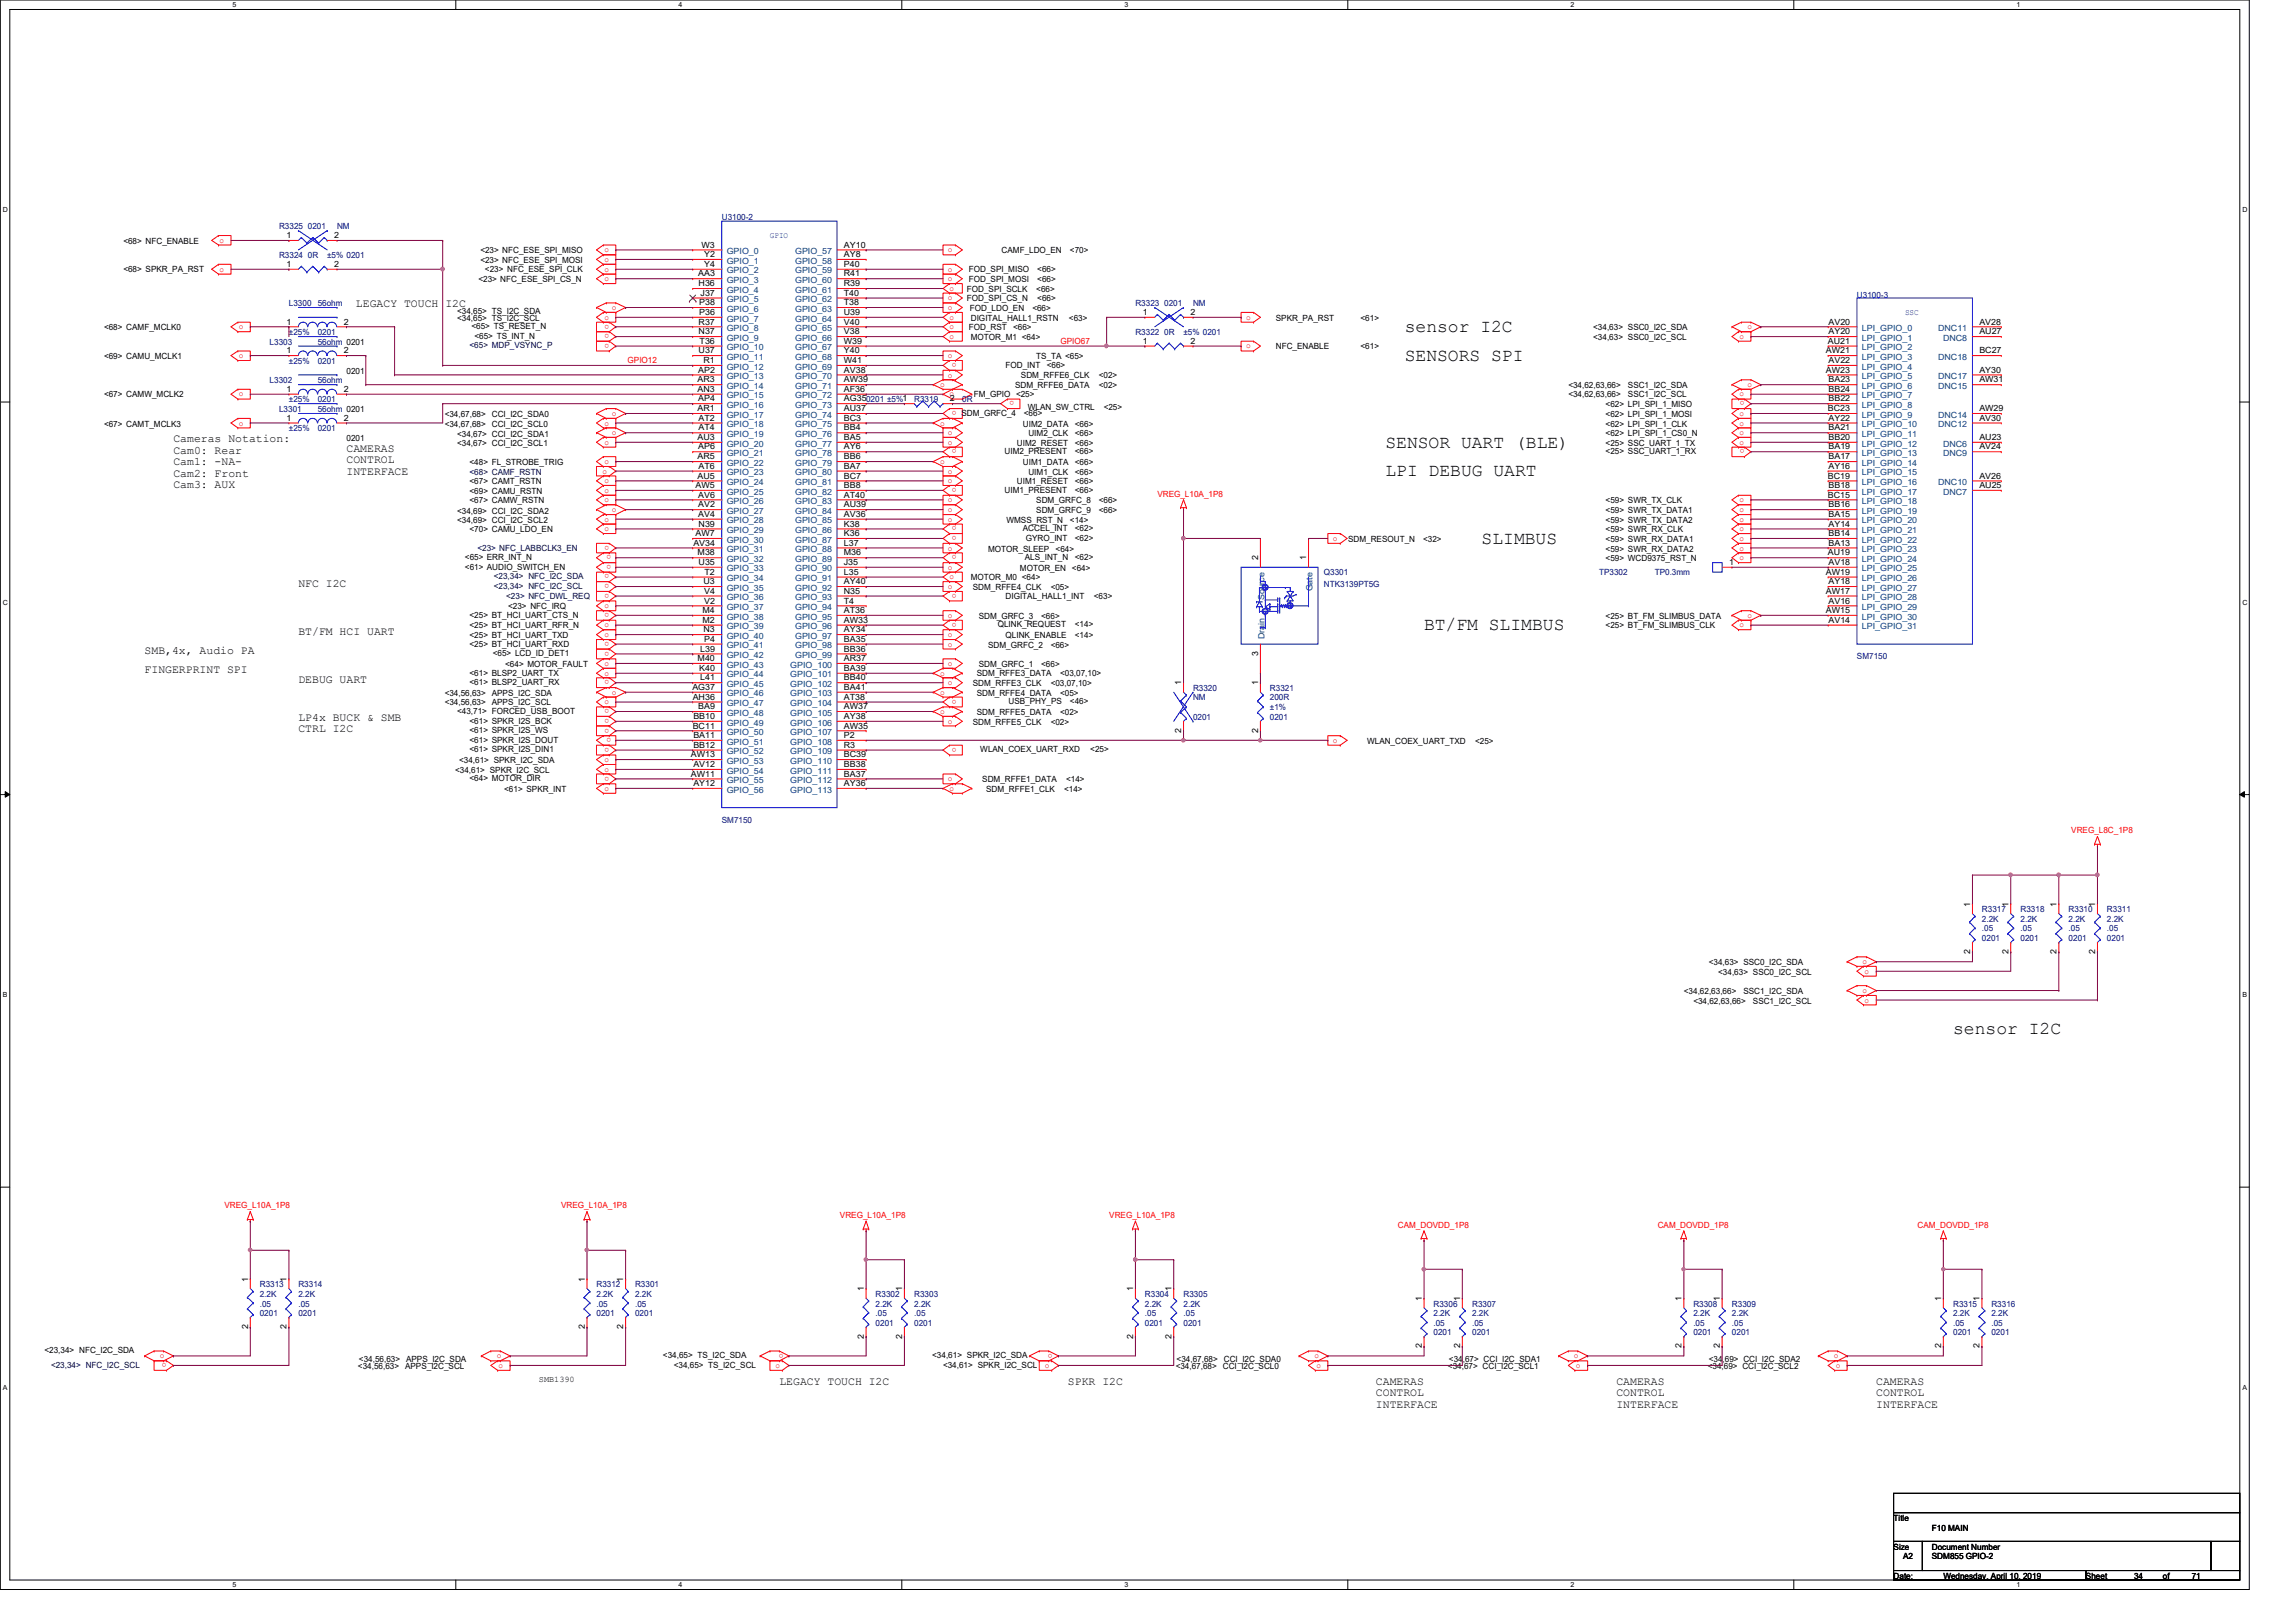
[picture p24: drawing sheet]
<svg xmlns="http://www.w3.org/2000/svg" width="297mm" height="210mm" viewBox="0 0 297 210" stroke-linecap="round" stroke-linejoin="round" font-family="sans-serif">
<defs><g id="words">
<g font-size="2.3">
<text x="181.7" y="43">sensor I2C</text>
<text x="181.7" y="46.7">SENSORS SPI</text>
<text x="179.2" y="57.9">SENSOR UART (BLE)</text>
<text x="179.2" y="61.6">LPI DEBUG UART</text>
<text x="191.7" y="70.4">SLIMBUS</text>
<text x="184.2" y="81.5">BT/FM SLIMBUS</text>
<text x="252.7" y="133.8">sensor I2C</text>
</g>
<g font-size="1.5">
<text x="46.1" y="39.8">LEGACY TOUCH I2C</text>
<text x="22.4" y="57.2">Cameras Notation:</text>
<text x="22.4" y="58.7">Cam0: Rear</text>
<text x="44.8" y="58.5">CAMERAS</text>
<text x="44.8" y="59.9">CONTROL</text>
<text x="22.4" y="60.2">Cam1: -NA-</text>
<text x="22.4" y="61.7">Cam2: Front</text>
<text x="22.4" y="63.2">Cam3: AUX</text>
<text x="44.8" y="61.4">INTERFACE</text>
<text x="38.6" y="75.9">NFC I2C</text>
<text x="38.6" y="82.1">BT/FM HCI UART</text>
<text x="18.7" y="84.6">SMB,4x, Audio PA</text>
<text x="18.7" y="87.1">FINGERPRINT SPI</text>
<text x="38.6" y="88.3">DEBUG UART</text>
<text x="38.6" y="93.3">LP4x BUCK &amp; SMB</text>
<text x="38.6" y="94.8">CTRL I2C</text>
<text x="100.8" y="179.2">LEGACY TOUCH I2C</text>
<text x="138.2" y="179.2">SPKR I2C</text>
<text x="178" y="179.2">CAMERAS</text>
<text x="209.1" y="179.2">CAMERAS</text>
<text x="242.7" y="179.2">CAMERAS</text>
<text x="178" y="180.7">CONTROL</text>
<text x="178" y="182.2">INTERFACE</text>
<text x="209.1" y="180.7">CONTROL</text>
<text x="209.1" y="182.2">INTERFACE</text>
<text x="242.7" y="180.7">CONTROL</text>
<text x="242.7" y="182.2">INTERFACE</text>
</g>
<g font-size="1.1" fill="#000080">
<text x="36.1" y="29.7">R3325</text>
<text x="39.8" y="29.7">0201</text>
<text x="43.6" y="29.7">NM</text>
<text x="93.4" y="28.5">U3100-2</text>
<text x="36.1" y="33.4">R3324 0R</text>
<text x="42.3" y="33.4">±5% 0201</text>
<text x="37.4" y="39.6">L3300</text>
<text x="41.1" y="39.6">56ohm</text>
<text x="146.9" y="39.6">R3323</text>
<text x="150.6" y="39.6">0201</text>
<text x="154.3" y="39.6">NM</text>
<text x="240.2" y="38.5">U3100-3</text>
<text x="34.9" y="44.6">L3303</text>
<text x="37.4" y="43.3">±25%</text>
<text x="37.4" y="47.1">±25%</text>
<text x="41.1" y="44.6">56ohm 0201</text>
<text x="41.1" y="43.3">0201</text>
<text x="41.1" y="47.1">0201</text>
<text x="146.9" y="43.3">R3322 0R</text>
<text x="153.1" y="43.3">±5% 0201</text>
<text x="34.9" y="49.6">L3302</text>
<text x="36.1" y="53.3">L3301</text>
<text x="37.4" y="52.1">±25%</text>
<text x="41.1" y="49.6">56ohm</text>
<text x="41.1" y="53.3">56ohm 0201</text>
<text x="41.1" y="52.1">0201</text>
<text x="118.3" y="52.1">R3319</text>
<text x="124.5" y="52.1">0R</text>
<text x="37.4" y="55.8">±25%</text>
<text x="41.1" y="55.8">0201</text>
<text x="171.3" y="74.5">Q3301</text>
<text x="171.3" y="75.9">NTK3139PT5G</text>
<text x="206.9" y="74.5">TP3302</text>
<text x="214.1" y="74.5">TP0.3mm</text>
<text x="154.3" y="89.4">R3320</text>
<text x="164.3" y="89.4">R3321</text>
<text x="240.2" y="85.3">SM7150</text>
<text x="154.3" y="90.6">NM</text>
<text x="154.3" y="93.1">0201</text>
<text x="164.3" y="90.6">200R</text>
<text x="164.3" y="91.9">±1%</text>
<text x="164.3" y="93.1">0201</text>
<text x="93.4" y="106.5">SM7150</text>
<text x="256.4" y="118">R3317</text>
<text x="256.4" y="119.3">2.2K</text>
<text x="261.4" y="118">R3318</text>
<text x="261.4" y="119.3">2.2K</text>
<text x="267.6" y="118">R3310</text>
<text x="267.6" y="119.3">2.2K</text>
<text x="272.6" y="118">R3311</text>
<text x="272.6" y="119.3">2.2K</text>
<text x="256.4" y="120.5">.05</text>
<text x="256.4" y="121.8">0201</text>
<text x="261.4" y="120.5">.05</text>
<text x="261.4" y="121.8">0201</text>
<text x="267.6" y="120.5">.05</text>
<text x="267.6" y="121.8">0201</text>
<text x="272.6" y="120.5">.05</text>
<text x="272.6" y="121.8">0201</text>
<text x="33.6" y="166.6">R3313</text>
<text x="33.6" y="167.8">2.2K</text>
<text x="38.6" y="166.6">R3314</text>
<text x="38.6" y="167.8">2.2K</text>
<text x="77.2" y="166.6">R3312</text>
<text x="77.2" y="167.8">2.2K</text>
<text x="82.2" y="166.6">R3301</text>
<text x="82.2" y="167.8">2.2K</text>
<text x="113.3" y="167.8">R3302</text>
<text x="118.3" y="167.8">R3303</text>
<text x="148.1" y="167.8">R3304</text>
<text x="153.1" y="167.8">R3305</text>
<text x="33.6" y="169.1">.05</text>
<text x="33.6" y="170.3">0201</text>
<text x="38.6" y="169.1">.05</text>
<text x="38.6" y="170.3">0201</text>
<text x="77.2" y="169.1">.05</text>
<text x="77.2" y="170.3">0201</text>
<text x="82.2" y="169.1">.05</text>
<text x="82.2" y="170.3">0201</text>
<text x="113.3" y="169.1">2.2K</text>
<text x="113.3" y="170.3">.05</text>
<text x="113.3" y="171.5">0201</text>
<text x="118.3" y="169.1">2.2K</text>
<text x="118.3" y="170.3">.05</text>
<text x="118.3" y="171.5">0201</text>
<text x="148.1" y="169.1">2.2K</text>
<text x="148.1" y="170.3">.05</text>
<text x="148.1" y="171.5">0201</text>
<text x="153.1" y="169.1">2.2K</text>
<text x="153.1" y="170.3">.05</text>
<text x="153.1" y="171.5">0201</text>
<text x="185.5" y="169.1">R3306</text>
<text x="185.5" y="170.3">2.2K</text>
<text x="185.5" y="171.5">.05</text>
<text x="185.5" y="172.8">0201</text>
<text x="190.5" y="169.1">R3307</text>
<text x="190.5" y="170.3">2.2K</text>
<text x="190.5" y="171.5">.05</text>
<text x="190.5" y="172.8">0201</text>
<text x="219.1" y="169.1">R3308</text>
<text x="219.1" y="170.3">2.2K</text>
<text x="219.1" y="171.5">.05</text>
<text x="219.1" y="172.8">0201</text>
<text x="224.1" y="169.1">R3309</text>
<text x="224.1" y="170.3">2.2K</text>
<text x="224.1" y="171.5">.05</text>
<text x="224.1" y="172.8">0201</text>
<text x="252.7" y="169.1">R3315</text>
<text x="252.7" y="170.3">2.2K</text>
<text x="252.7" y="171.5">.05</text>
<text x="252.7" y="172.8">0201</text>
<text x="257.6" y="169.1">R3316</text>
<text x="257.6" y="170.3">2.2K</text>
<text x="257.6" y="171.5">.05</text>
<text x="257.6" y="172.8">0201</text>
</g>
<g font-size="1.1">
<text x="16" y="31.5">&lt;68&gt; NFC_ENABLE</text>
<text x="16" y="35.3">&lt;68&gt; SPKR_PA_RST</text>
<text x="37.1" y="34.5">1</text>
<text x="37.1" y="30.8">1</text>
<text x="43.2" y="34.5">2</text>
<text x="43.2" y="30.8">2</text>
<text x="62.1" y="34">&lt;23&gt; NFC_ESE_SPI_MOSI</text>
<text x="62.1" y="32.8">&lt;23&gt; NFC_ESE_SPI_MISO</text>
<text x="62.7" y="35.3">&lt;23&gt; NFC_ESE_SPI_CLK</text>
<text x="90.3" y="35.8">AA3</text>
<text x="90.8" y="32">W3</text>
<text x="91.1" y="34.5">Y4</text>
<text x="91.1" y="33.3">Y2</text>
<text x="109.2" y="35.8">R41</text>
<text x="109.2" y="34.5">P40</text>
<text x="109.2" y="33.3">AY8</text>
<text x="109.2" y="32">AY10</text>
<text x="125.3" y="35.3">FOD_SPI_MISO</text>
<text x="129.6" y="32.8">CAMF_LDO_EN</text>
<text x="134.2" y="35.3">&lt;66&gt;</text>
<text x="138.4" y="32.8">&lt;70&gt;</text>
<text x="37.1" y="42">1</text>
<text x="44.5" y="42">2</text>
<text x="59.1" y="40.6">&lt;34,65&gt; TS_I2C_SDA</text>
<text x="59.1" y="41.5">&lt;34,65&gt; TS_I2C_SCL</text>
<text x="61.9" y="36.5">&lt;23&gt; NFC_ESE_SPI_CS_N</text>
<text x="90.4" y="37">H36</text>
<text x="90.4" y="42">R37</text>
<text x="90.5" y="40.8">P36</text>
<text x="90.5" y="39.5">P38</text>
<text x="90.6" y="38.3">J37</text>
<text x="109.2" y="38.3">T40</text>
<text x="109.2" y="42">V40</text>
<text x="109.2" y="40.8">U39</text>
<text x="109.2" y="39.5">T38</text>
<text x="109.2" y="37">R39</text>
<text x="125.1" y="37.8">FOD_SPI_SCLK</text>
<text x="125.1" y="39">FOD_SPI_CS_N</text>
<text x="125.3" y="36.5">FOD_SPI_MOSI</text>
<text x="125.5" y="40.3">FOD_LDO_EN</text>
<text x="125.6" y="41.5">DIGITAL_HALL1_RSTN</text>
<text x="133.6" y="40.3">&lt;66&gt;</text>
<text x="134.1" y="37.8">&lt;66&gt;</text>
<text x="134.2" y="39">&lt;66&gt;</text>
<text x="134.2" y="36.5">&lt;66&gt;</text>
<text x="138.3" y="41.5">&lt;63&gt;</text>
<text x="147.9" y="40.8">1</text>
<text x="154" y="40.8">2</text>
<text x="165.1" y="41.5">SPKR_PA_RST</text>
<text x="176" y="41.5">&lt;61&gt;</text>
<text x="236.6" y="42">AV20</text>
<text x="256.1" y="42">AV28</text>
<text x="13.5" y="42.8">&lt;68&gt; CAMF_MCLK0</text>
<text x="13.5" y="46.5">&lt;69&gt; CAMU_MCLK1</text>
<text x="37.1" y="45.7">1</text>
<text x="44.5" y="45.7">2</text>
<text x="61" y="42.6">&lt;65&gt; TS_RESET_N</text>
<text x="61.4" y="43.9">&lt;65&gt; TS_INT_N</text>
<text x="90.4" y="45.7">U37</text>
<text x="90.4" y="43.3">N37</text>
<text x="90.5" y="44.5">T36</text>
<text x="91" y="47">R1</text>
<text x="109.2" y="43.3">V38</text>
<text x="109.2" y="47">W41</text>
<text x="109.2" y="45.7">Y40</text>
<text x="109.2" y="44.5">W39</text>
<text x="125.3" y="42.8">FOD_RST</text>
<text x="125.6" y="44">MOTOR_M1 &lt;64&gt;</text>
<text x="130.1" y="47.6">FOD_INT</text>
<text x="131.1" y="42.8">&lt;66&gt;</text>
<text x="134.1" y="46.5">TS_TA &lt;65&gt;</text>
<text x="135.4" y="47.6">&lt;66&gt;</text>
<text x="147.9" y="44.5">1</text>
<text x="154" y="44.5">2</text>
<text x="165.1" y="45.2">NFC_ENABLE</text>
<text x="176" y="45.2">&lt;61&gt;</text>
<text x="206.1" y="44">&lt;34,63&gt; SSC0_I2C_SCL</text>
<text x="206.1" y="42.8">&lt;34,63&gt; SSC0_I2C_SDA</text>
<text x="236.2" y="45.7">AW21</text>
<text x="236.5" y="44.5">AU21</text>
<text x="236.6" y="47">AV22</text>
<text x="236.6" y="43.3">AY20</text>
<text x="256.1" y="43.3">AU27</text>
<text x="256.1" y="45.7">BC27</text>
<text x="13.5" y="51.4">&lt;67&gt; CAMW_MCLK2</text>
<text x="37.1" y="50.7">1</text>
<text x="44.5" y="50.7">2</text>
<text x="44.8" y="48.3">0201</text>
<text x="57.5" y="53.9">&lt;34,67,68&gt; CCI_I2C_SDA0</text>
<text x="90.3" y="53.2">AR1</text>
<text x="90.3" y="50.7">AN3</text>
<text x="90.3" y="49.5">AR3</text>
<text x="90.3" y="51.9">AP4</text>
<text x="90.3" y="48.2">AP2</text>
<text x="109.2" y="53.2">AU37</text>
<text x="109.2" y="51.9">AG350201 ±5%1</text>
<text x="109.2" y="50.7">AF36</text>
<text x="109.2" y="49.5">AW39</text>
<text x="109.2" y="48.2">AV38</text>
<text x="122.9" y="51.9">2</text>
<text x="124.4" y="53.8">SDM_GRFC_4</text>
<text x="126" y="51.4">FM_GPIO &lt;25&gt;</text>
<text x="131.3" y="50.2">SDM_RFFE6_DATA</text>
<text x="132.1" y="49">SDM_RFFE6_CLK</text>
<text x="132.5" y="53.8">&lt;66&gt;</text>
<text x="133" y="53.1">WLAN_SW_CTRL</text>
<text x="142.2" y="49">&lt;02&gt;</text>
<text x="142.2" y="50.2">&lt;02&gt;</text>
<text x="142.8" y="53.1">&lt;25&gt;</text>
<text x="202.9" y="51.4">&lt;34,62,63,66&gt;</text>
<text x="202.9" y="50.2">&lt;34,62,63,66&gt;</text>
<text x="207.7" y="52.7">&lt;62&gt; LPI_SPI_1_MISO</text>
<text x="207.7" y="53.9">&lt;62&gt; LPI_SPI_1_MOSI</text>
<text x="210.6" y="50.2">SSC1_I2C_SDA</text>
<text x="210.6" y="51.4">SSC1_I2C_SCL</text>
<text x="236.2" y="48.2">AW23</text>
<text x="236.5" y="53.2">BC23</text>
<text x="236.6" y="51.9">BB22</text>
<text x="236.6" y="50.7">BB24</text>
<text x="236.6" y="49.5">BA23</text>
<text x="256.1" y="53.2">AW29</text>
<text x="256.1" y="49.5">AW31</text>
<text x="256.1" y="48.2">AY30</text>
<text x="13.5" y="55.2">&lt;67&gt; CAMT_MCLK3</text>
<text x="37.1" y="54.4">1</text>
<text x="44.5" y="54.4">2</text>
<text x="44.8" y="57.1">0201</text>
<text x="57.5" y="55.2">&lt;34,67,68&gt; CCI_I2C_SCL0</text>
<text x="59.1" y="56.6">&lt;34,67&gt; CCI_I2C_SDA1</text>
<text x="59.1" y="57.7">&lt;34,67&gt; CCI_I2C_SCL1</text>
<text x="90.3" y="59.4">AR5</text>
<text x="90.3" y="56.9">AU3</text>
<text x="90.3" y="58.2">AP6</text>
<text x="90.4" y="55.7">AT4</text>
<text x="90.4" y="54.4">AT2</text>
<text x="109.2" y="59.4">BB6</text>
<text x="109.2" y="58.2">AY6</text>
<text x="109.2" y="56.9">BA5</text>
<text x="109.2" y="55.7">BB4</text>
<text x="109.2" y="54.4">BC3</text>
<text x="130" y="58.8">UIM2_PRESENT</text>
<text x="131.6" y="57.7">UIM2_RESET</text>
<text x="132.3" y="55.2">UIM2_DATA</text>
<text x="133.1" y="56.4">UIM2_CLK</text>
<text x="139.1" y="58.8">&lt;66&gt;</text>
<text x="139.1" y="56.4">&lt;66&gt;</text>
<text x="139.1" y="57.7">&lt;66&gt;</text>
<text x="139.1" y="55.2">&lt;66&gt;</text>
<text x="207.7" y="55.2">&lt;62&gt; LPI_SPI_1_CLK</text>
<text x="207.7" y="56.4">&lt;62&gt; LPI_SPI_1_CS0_N</text>
<text x="207.7" y="57.7">&lt;25&gt; SSC_UART_1_TX</text>
<text x="207.7" y="58.8">&lt;25&gt; SSC_UART_1_RX</text>
<text x="236.6" y="59.4">BA17</text>
<text x="236.6" y="58.2">BA19</text>
<text x="236.6" y="56.9">BB20</text>
<text x="236.6" y="55.7">BA21</text>
<text x="236.6" y="54.4">AY22</text>
<text x="256.1" y="56.9">AU23</text>
<text x="256.1" y="58.2">AV24</text>
<text x="256.1" y="54.4">AV30</text>
<text x="60.7" y="62.7">&lt;67&gt; CAMT_RSTN</text>
<text x="60.7" y="63.9">&lt;69&gt; CAMU_RSTN</text>
<text x="60.7" y="65.2">&lt;67&gt; CAMW_RSTN</text>
<text x="60.7" y="60.2">&lt;48&gt; FL_STROBE_TRIG</text>
<text x="90" y="63.2">AW5</text>
<text x="90.3" y="61.9">AU5</text>
<text x="90.3" y="65.7">AV2</text>
<text x="90.3" y="64.4">AV6</text>
<text x="90.4" y="60.7">AT6</text>
<text x="109.2" y="65.7">AU39</text>
<text x="109.2" y="64.4">AT40</text>
<text x="109.2" y="63.2">BB8</text>
<text x="109.2" y="61.9">BC7</text>
<text x="109.2" y="60.7">BA7</text>
<text x="130" y="63.8">UIM1_PRESENT</text>
<text x="131.6" y="62.7">UIM1_RESET</text>
<text x="132.3" y="60.2">UIM1_DATA</text>
<text x="133.1" y="61.4">UIM1_CLK</text>
<text x="134.1" y="65.2">SDM_GRFC_8</text>
<text x="139.1" y="63.8">&lt;66&gt;</text>
<text x="139.1" y="61.4">&lt;66&gt;</text>
<text x="139.1" y="62.7">&lt;66&gt;</text>
<text x="139.1" y="60.2">&lt;66&gt;</text>
<text x="142.2" y="65.2">&lt;66&gt;</text>
<text x="207.7" y="65.2">&lt;59&gt; SWR_TX_CLK</text>
<text x="236.5" y="64.4">BC15</text>
<text x="236.5" y="61.9">BC19</text>
<text x="236.6" y="63.2">BB18</text>
<text x="236.6" y="65.7">BB16</text>
<text x="236.6" y="60.7">AY16</text>
<text x="256.1" y="63.2">AU25</text>
<text x="256.1" y="61.9">AV26</text>
<text x="59.1" y="66.5">&lt;34,69&gt; CCI_I2C_SDA2</text>
<text x="59.1" y="67.6">&lt;34,69&gt; CCI_I2C_SCL2</text>
<text x="60.7" y="68.9">&lt;70&gt; CAMU_LDO_EN</text>
<text x="89.7" y="70.6">AV34</text>
<text x="90" y="69.4">AW7</text>
<text x="90.3" y="71.9">M38</text>
<text x="90.3" y="66.9">AV4</text>
<text x="90.4" y="68.2">N39</text>
<text x="109.2" y="71.9">M36</text>
<text x="109.2" y="70.6">L37</text>
<text x="109.2" y="69.4">K36</text>
<text x="109.2" y="68.2">K38</text>
<text x="109.2" y="66.9">AV36</text>
<text x="127.8" y="71.4">MOTOR_SLEEP</text>
<text x="130.2" y="67.6">WMSS_RST_N</text>
<text x="132.3" y="68.7">ACCEL_INT</text>
<text x="132.7" y="70">GYRO_INT</text>
<text x="134.1" y="66.4">SDM_GRFC_9</text>
<text x="136.6" y="71.4">&lt;64&gt;</text>
<text x="138.4" y="67.6">&lt;14&gt;</text>
<text x="139.1" y="68.7">&lt;62&gt;</text>
<text x="139.1" y="70">&lt;62&gt;</text>
<text x="142.2" y="66.4">&lt;66&gt;</text>
<text x="174.4" y="70.1">SDM_RESOUT_N</text>
<text x="184.1" y="70.1">&lt;32&gt;</text>
<text x="207.7" y="66.4">&lt;59&gt; SWR_TX_DATA1</text>
<text x="207.7" y="67.6">&lt;59&gt; SWR_TX_DATA2</text>
<text x="207.7" y="68.9">&lt;59&gt; SWR_RX_CLK</text>
<text x="207.7" y="71.4">&lt;59&gt; SWR_RX_DATA2</text>
<text x="207.7" y="70.1">&lt;59&gt; SWR_RX_DATA1</text>
<text x="236.5" y="71.9">AU19</text>
<text x="236.6" y="70.6">BA13</text>
<text x="236.6" y="69.4">BB14</text>
<text x="236.6" y="68.2">AY14</text>
<text x="236.6" y="66.9">BA15</text>
<text x="60.2" y="72.5">&lt;65&gt; ERR_INT_N</text>
<text x="60.2" y="73.7">&lt;61&gt; AUDIO_SWITCH_EN</text>
<text x="90.4" y="73.1">U35</text>
<text x="91" y="75.6">U3</text>
<text x="91.1" y="76.8">V4</text>
<text x="91.1" y="74.4">T2</text>
<text x="109.2" y="76.8">N35</text>
<text x="109.2" y="75.6">AY40</text>
<text x="109.2" y="74.4">L35</text>
<text x="109.2" y="73.1">J35</text>
<text x="125.6" y="75.1">MOTOR_M0 &lt;64&gt;</text>
<text x="125.9" y="76.3">SDM_RFFE4_CLK</text>
<text x="130.1" y="77.5">DIGITAL_HALL1_INT</text>
<text x="131.9" y="73.9">MOTOR_EN &lt;64&gt;</text>
<text x="132.6" y="72.5">ALS_INT_N</text>
<text x="135.9" y="76.3">&lt;05&gt;</text>
<text x="139.1" y="72.5">&lt;62&gt;</text>
<text x="141.5" y="77.5">&lt;63&gt;</text>
<text x="162.8" y="72.5" transform="rotate(-90 162.8 72.5)">2</text>
<text x="169" y="72.5" transform="rotate(-90 169 72.5)">1</text>
<text x="207.7" y="72.6">&lt;59&gt; WCD9375_RST_N</text>
<text x="223.7" y="73.1">1</text>
<text x="236.2" y="76.8">AW17</text>
<text x="236.2" y="74.4">AW19</text>
<text x="236.6" y="75.6">AY18</text>
<text x="236.6" y="73.1">AV18</text>
<text x="60.7" y="82.5">&lt;25&gt; BT_HCI_UART_TXD</text>
<text x="60.7" y="83.7">&lt;25&gt; BT_HCI_UART_RXD</text>
<text x="60.7" y="80">&lt;25&gt; BT_HCI_UART_CTS_N</text>
<text x="60.7" y="81.3">&lt;25&gt; BT_HCI_UART_RFR_N</text>
<text x="65.7" y="78.8">&lt;23&gt; NFC_IRQ</text>
<text x="90.9" y="80.6">M2</text>
<text x="90.9" y="79.3">M4</text>
<text x="91" y="81.8">N3</text>
<text x="91.1" y="83.1">P4</text>
<text x="91.1" y="78.1">V2</text>
<text x="109.2" y="83.1">BA35</text>
<text x="109.2" y="81.8">AY34</text>
<text x="109.2" y="80.6">AW33</text>
<text x="109.2" y="79.3">AT36</text>
<text x="109.2" y="78.1">T4</text>
<text x="126.6" y="80.1">SDM_GRFC_3</text>
<text x="127.8" y="83.8">SDM_GRFC_2</text>
<text x="129.1" y="81.2">QLINK_REQUEST</text>
<text x="130.1" y="82.5">QLINK_ENABLE</text>
<text x="134.7" y="80.1">&lt;66&gt;</text>
<text x="135.9" y="83.8">&lt;66&gt;</text>
<text x="139.1" y="82.5">&lt;14&gt;</text>
<text x="139.1" y="81.2">&lt;14&gt;</text>
<text x="207.7" y="80.1">&lt;25&gt; BT_FM_SLIMBUS_DATA</text>
<text x="207.7" y="81.3">&lt;25&gt; BT_FM_SLIMBUS_CLK</text>
<text x="236.2" y="79.3">AW15</text>
<text x="236.6" y="80.6">AV14</text>
<text x="236.6" y="78.1">AV16</text>
<text x="60.7" y="88.6">&lt;61&gt; BLSP2_UART_RX</text>
<text x="60.7" y="87.5">&lt;61&gt; BLSP2_UART_TX</text>
<text x="63.8" y="84.9">&lt;65&gt; LCD_ID_DET1</text>
<text x="65.4" y="86.3">&lt;64&gt; MOTOR_FAULT</text>
<text x="89.6" y="89.3">AG37</text>
<text x="90.3" y="85.6">M40</text>
<text x="90.5" y="86.8">K40</text>
<text x="90.6" y="88.1">L41</text>
<text x="90.6" y="84.3">L39</text>
<text x="109.2" y="89.3">BA41</text>
<text x="109.2" y="88.1">BB40</text>
<text x="109.2" y="86.8">BA39</text>
<text x="109.2" y="85.6">AR37</text>
<text x="109.2" y="84.3">BB36</text>
<text x="125.9" y="88.8">SDM_RFFE3_CLK</text>
<text x="126.4" y="87.4">SDM_RFFE3_DATA</text>
<text x="126.6" y="86.3">SDM_GRFC_1</text>
<text x="134.7" y="86.3">&lt;66&gt;</text>
<text x="135.9" y="88.8">&lt;03,07,10&gt;</text>
<text x="137.2" y="87.4">&lt;03,07,10&gt;</text>
<text x="152.8" y="88.7" transform="rotate(-90 152.8 88.7)">1</text>
<text x="162.8" y="88.7" transform="rotate(-90 162.8 88.7)">1</text>
<text x="162.8" y="84.9" transform="rotate(-90 162.8 84.9)">3</text>
<text x="57.5" y="90">&lt;34,56,63&gt; APPS_I2C_SDA</text>
<text x="57.5" y="91.3">&lt;34,56,63&gt; APPS_I2C_SCL</text>
<text x="59.1" y="92.4">&lt;43,71&gt; FORCED_USB_BOOT</text>
<text x="60.7" y="93.6">&lt;61&gt; SPKR_I2S_BCK</text>
<text x="60.7" y="94.9">&lt;61&gt; SPKR_I2S_WS</text>
<text x="89.6" y="94.3">BC11</text>
<text x="89.6" y="90.6">AH36</text>
<text x="89.7" y="93">BB10</text>
<text x="89.7" y="95.5">BA11</text>
<text x="90.3" y="91.8">BA9</text>
<text x="109.2" y="95.5">P2</text>
<text x="109.2" y="94.3">AW35</text>
<text x="109.2" y="93">AY38</text>
<text x="109.2" y="90.6">AT38</text>
<text x="109.2" y="91.8">AW37</text>
<text x="125.9" y="93.8">SDM_RFFE5_CLK</text>
<text x="126.4" y="90">SDM_RFFE4_DATA</text>
<text x="126.4" y="92.5">SDM_RFFE5_DATA</text>
<text x="130.5" y="91.1">USB_PHY_PS</text>
<text x="135.9" y="93.8">&lt;02&gt;</text>
<text x="137.2" y="90">&lt;05&gt;</text>
<text x="137.2" y="92.5">&lt;02&gt;</text>
<text x="138.4" y="91.1">&lt;46&gt;</text>
<text x="152.8" y="94.9" transform="rotate(-90 152.8 94.9)">2</text>
<text x="162.8" y="94.9" transform="rotate(-90 162.8 94.9)">2</text>
<text x="58.9" y="100">&lt;34,61&gt; SPKR_I2C_SCL</text>
<text x="59.4" y="98.8">&lt;34,61&gt; SPKR_I2C_SDA</text>
<text x="60.7" y="97.4">&lt;61&gt; SPKR_I2S_DIN1</text>
<text x="60.7" y="101.1">&lt;64&gt; MOTOR_DIR</text>
<text x="60.7" y="96.1">&lt;61&gt; SPKR_I2S_DOUT</text>
<text x="89.4" y="100.5">AW11</text>
<text x="89.4" y="98">AW13</text>
<text x="89.7" y="101.7">AY12</text>
<text x="89.7" y="99.3">AV12</text>
<text x="89.7" y="96.8">BB12</text>
<text x="109.2" y="101.7">AY36</text>
<text x="109.2" y="98">BC39</text>
<text x="109.2" y="96.8">R3</text>
<text x="109.2" y="100.5">BA37</text>
<text x="109.2" y="99.3">BB38</text>
<text x="126.8" y="97.4">WLAN_COEX_UART_RXD</text>
<text x="127.1" y="101.2">SDM_RFFE1_DATA</text>
<text x="137.9" y="101.2">&lt;14&gt;</text>
<text x="141" y="97.4">&lt;25&gt;</text>
<text x="176.9" y="96.3">WLAN_COEX_UART_TXD</text>
<text x="190.8" y="96.3">&lt;25&gt;</text>
<text x="65.2" y="102.5">&lt;61&gt; SPKR_INT</text>
<text x="127.6" y="102.5">SDM_RFFE1_CLK</text>
<text x="137.7" y="102.5">&lt;14&gt;</text>
<text x="254.9" y="117.3" transform="rotate(-90 254.9 117.3)">1</text>
<text x="259.8" y="117.3" transform="rotate(-90 259.8 117.3)">1</text>
<text x="266.1" y="117.3" transform="rotate(-90 266.1 117.3)">1</text>
<text x="271.1" y="117.3" transform="rotate(-90 271.1 117.3)">1</text>
<text x="221.1" y="124.9">&lt;34,63&gt; SSC0_I2C_SDA</text>
<text x="254.9" y="123.5" transform="rotate(-90 254.9 123.5)">2</text>
<text x="259.8" y="123.5" transform="rotate(-90 259.8 123.5)">2</text>
<text x="266.1" y="123.5" transform="rotate(-90 266.1 123.5)">2</text>
<text x="271.1" y="123.5" transform="rotate(-90 271.1 123.5)">2</text>
<text x="217.8" y="128.6">&lt;34,62,63,66&gt;</text>
<text x="219.1" y="129.9">&lt;34,62,63,66&gt;</text>
<text x="222.3" y="126.1">&lt;34,63&gt; SSC0_I2C_SCL</text>
<text x="225.5" y="128.6">SSC1_I2C_SDA</text>
<text x="226.8" y="129.9">SSC1_I2C_SCL</text>
<text x="32.1" y="165.9" transform="rotate(-90 32.1 165.9)">1</text>
<text x="37.1" y="165.9" transform="rotate(-90 37.1 165.9)">1</text>
<text x="75.6" y="165.9" transform="rotate(-90 75.6 165.9)">1</text>
<text x="80.6" y="165.9" transform="rotate(-90 80.6 165.9)">1</text>
<text x="111.8" y="167.1" transform="rotate(-90 111.8 167.1)">1</text>
<text x="116.7" y="167.1" transform="rotate(-90 116.7 167.1)">1</text>
<text x="146.6" y="167.1" transform="rotate(-90 146.6 167.1)">1</text>
<text x="151.6" y="167.1" transform="rotate(-90 151.6 167.1)">1</text>
<text x="32.1" y="172" transform="rotate(-90 32.1 172)">2</text>
<text x="37.1" y="172" transform="rotate(-90 37.1 172)">2</text>
<text x="75.6" y="172" transform="rotate(-90 75.6 172)">2</text>
<text x="80.6" y="172" transform="rotate(-90 80.6 172)">2</text>
<text x="111.8" y="173.3" transform="rotate(-90 111.8 173.3)">2</text>
<text x="116.7" y="173.3" transform="rotate(-90 116.7 173.3)">2</text>
<text x="146.6" y="173.3" transform="rotate(-90 146.6 173.3)">2</text>
<text x="151.6" y="173.3" transform="rotate(-90 151.6 173.3)">2</text>
<text x="183.9" y="168.4" transform="rotate(-90 183.9 168.4)">1</text>
<text x="188.9" y="168.4" transform="rotate(-90 188.9 168.4)">1</text>
<text x="217.5" y="168.4" transform="rotate(-90 217.5 168.4)">1</text>
<text x="222.5" y="168.4" transform="rotate(-90 222.5 168.4)">1</text>
<text x="251.1" y="168.4" transform="rotate(-90 251.1 168.4)">1</text>
<text x="256.1" y="168.4" transform="rotate(-90 256.1 168.4)">1</text>
<text x="5.8" y="175">&lt;23,34&gt; NFC_I2C_SDA</text>
<text x="46.3" y="177.2">&lt;34,56,63&gt; APPS_I2C_SCL</text>
<text x="46.4" y="176.3">&lt;34,56,63&gt; APPS_I2C_SDA</text>
<text x="69.7" y="178.9">SMB1390</text>
<text x="85.8" y="175.8">&lt;34,65&gt; TS_I2C_SDA</text>
<text x="87.2" y="177">&lt;34,65&gt; TS_I2C_SCL</text>
<text x="120.6" y="175.8">&lt;34,61&gt; SPKR_I2C_SDA</text>
<text x="122" y="177">&lt;34,61&gt; SPKR_I2C_SCL</text>
<text x="152.1" y="177.2">&lt;34,67,68&gt; CCI_I2C_SCL0</text>
<text x="152.2" y="176.3">&lt;34,67,68&gt; CCI_I2C_SDA0</text>
<text x="183.9" y="174.5" transform="rotate(-90 183.9 174.5)">2</text>
<text x="187.3" y="177.2">&lt;34,67&gt; CCI_I2C_SCL1</text>
<text x="187.4" y="176.3">&lt;34,67&gt; CCI_I2C_SDA1</text>
<text x="188.9" y="174.5" transform="rotate(-90 188.9 174.5)">2</text>
<text x="217.5" y="174.5" transform="rotate(-90 217.5 174.5)">2</text>
<text x="220.9" y="177.2">&lt;34,69&gt; CCI_I2C_SCL2</text>
<text x="221.1" y="176.3">&lt;34,69&gt; CCI_I2C_SDA2</text>
<text x="222.5" y="174.5" transform="rotate(-90 222.5 174.5)">2</text>
<text x="251.1" y="174.5" transform="rotate(-90 251.1 174.5)">2</text>
<text x="256.1" y="174.5" transform="rotate(-90 256.1 174.5)">2</text>
<text x="245" y="196.8">Title</text>
<text x="245" y="200.5">Size</text>
<text x="246.2" y="201.8">A2</text>
<text x="249.9" y="200.5">Document Number</text>
<text x="249.9" y="201.8">SDM855 GPIO-2</text>
<text x="249.9" y="198.1">F10 MAIN</text>
<text x="245" y="204.3">Date:</text>
<text x="251.4" y="204.3">Wednesday, April 10, 2019</text>
<text x="269.9" y="204.3">Sheet</text>
<text x="276.1" y="204.3">34</text>
<text x="279.8" y="204.3">of</text>
<text x="283.5" y="204.3">71</text>
</g>
<g font-size="1.1" fill="#f00">
<text x="28.4" y="31.4">o</text>
<text x="28.4" y="35.1">o</text>
<text x="78.2" y="35.1">o</text>
<text x="78.2" y="33.9">o</text>
<text x="78.2" y="32.6">o</text>
<text x="122.6" y="35.1">o</text>
<text x="122.6" y="32.6">o</text>
<text x="78.2" y="41.4">o</text>
<text x="78.2" y="36.4">o</text>
<text x="78.8" y="42" transform="rotate(180 78.8 42)">o</text>
<text x="79.2" y="40.1">o</text>
<text x="122.6" y="40.1">o</text>
<text x="122.6" y="36.4">o</text>
<text x="122.6" y="38.9">o</text>
<text x="122.8" y="37.6">o</text>
<text x="122.8" y="41.4">o</text>
<text x="161.2" y="41.4">o</text>
<text x="30.9" y="42.6">o</text>
<text x="30.9" y="46.4">o</text>
<text x="78.8" y="43.2" transform="rotate(180 78.8 43.2)">o</text>
<text x="78.8" y="44.5" transform="rotate(180 78.8 44.5)">o</text>
<text x="81.2" y="47">GPIO12</text>
<text x="122.6" y="46.4">o</text>
<text x="122.8" y="43.9">o</text>
<text x="122.8" y="42.6">o</text>
<text x="123.7" y="47" transform="rotate(180 123.7 47)">o</text>
<text x="137.2" y="44.5">GPIO67</text>
<text x="161.2" y="45.1">o</text>
<text x="225" y="43.9">o</text>
<text x="226.1" y="42.6">o</text>
<text x="30.9" y="51.3">o</text>
<text x="79.2" y="53.8">o</text>
<text x="121.6" y="50.1">o</text>
<text x="122.6" y="48.9">o</text>
<text x="122.8" y="51.3">o</text>
<text x="123.7" y="53.2" transform="rotate(180 123.7 53.2)">o</text>
<text x="131.2" y="51.9" transform="rotate(180 131.2 51.9)">o</text>
<text x="225" y="53.8">o</text>
<text x="225" y="51.3">o</text>
<text x="225.7" y="51.9" transform="rotate(180 225.7 51.9)">o</text>
<text x="226.1" y="50.1">o</text>
<text x="30.9" y="55.1">o</text>
<text x="78.2" y="55.1">o</text>
<text x="78.2" y="57.5">o</text>
<text x="79.2" y="56.3">o</text>
<text x="121.6" y="55.1">o</text>
<text x="122.6" y="56.3">o</text>
<text x="122.6" y="57.5">o</text>
<text x="123.7" y="58.2" transform="rotate(180 123.7 58.2)">o</text>
<text x="225" y="55.1">o</text>
<text x="225" y="56.3">o</text>
<text x="225" y="57.5">o</text>
<text x="225.7" y="58.2" transform="rotate(180 225.7 58.2)">o</text>
<text x="77.9" y="61.3">o</text>
<text x="78.2" y="62.5">o</text>
<text x="78.2" y="63.8">o</text>
<text x="78.2" y="65">o</text>
<text x="78.2" y="60">o</text>
<text x="121.6" y="60">o</text>
<text x="122.6" y="65">o</text>
<text x="122.6" y="61.3">o</text>
<text x="122.6" y="62.5">o</text>
<text x="123.7" y="63.2" transform="rotate(180 123.7 63.2)">o</text>
<text x="149.7" y="64.3">VREG_L10A_1P8</text>
<text x="225" y="65">o</text>
<text x="78.2" y="68.7">o</text>
<text x="78.2" y="67.5">o</text>
<text x="78.8" y="70.6" transform="rotate(180 78.8 70.6)">o</text>
<text x="79.1" y="71.9" transform="rotate(180 79.1 71.9)">o</text>
<text x="79.2" y="66.3">o</text>
<text x="122.6" y="67.5">o</text>
<text x="122.6" y="66.3">o</text>
<text x="122.6" y="71.2">o</text>
<text x="123.7" y="69.4" transform="rotate(180 123.7 69.4)">o</text>
<text x="123.7" y="68.1" transform="rotate(180 123.7 68.1)">o</text>
<text x="123.7" y="71.9" transform="rotate(180 123.7 71.9)">o</text>
<text x="172.4" y="70">o</text>
<text x="225" y="66.3">o</text>
<text x="225" y="67.5">o</text>
<text x="225" y="68.7">o</text>
<text x="225" y="71.2">o</text>
<text x="225" y="70">o</text>
<text x="78.8" y="76.8" transform="rotate(180 78.8 76.8)">o</text>
<text x="78.8" y="74.3" transform="rotate(180 78.8 74.3)">o</text>
<text x="78.8" y="75.6" transform="rotate(180 78.8 75.6)">o</text>
<text x="79.1" y="73.1" transform="rotate(180 79.1 73.1)">o</text>
<text x="122.6" y="76.2">o</text>
<text x="122.6" y="73.7">o</text>
<text x="122.8" y="75">o</text>
<text x="123.7" y="76.8" transform="rotate(180 123.7 76.8)">o</text>
<text x="225" y="72.5">o</text>
<text x="78.2" y="78.7">o</text>
<text x="78.2" y="82.4">o</text>
<text x="78.2" y="81.2">o</text>
<text x="78.8" y="83.1" transform="rotate(180 78.8 83.1)">o</text>
<text x="78.8" y="79.3" transform="rotate(180 78.8 79.3)">o</text>
<text x="122.6" y="82.4">o</text>
<text x="122.6" y="83.7">o</text>
<text x="122.6" y="80">o</text>
<text x="123.7" y="80.6" transform="rotate(180 123.7 80.6)">o</text>
<text x="225" y="81.2">o</text>
<text x="226.1" y="80">o</text>
<text x="78.2" y="87.4">o</text>
<text x="78.2" y="86.2">o</text>
<text x="78.8" y="88.1" transform="rotate(180 78.8 88.1)">o</text>
<text x="78.8" y="84.3" transform="rotate(180 78.8 84.3)">o</text>
<text x="79.2" y="89.9">o</text>
<text x="121.6" y="87.4">o</text>
<text x="121.6" y="89.9">o</text>
<text x="122.6" y="86.2">o</text>
<text x="122.6" y="88.6">o</text>
<text x="78.2" y="91.1">o</text>
<text x="78.8" y="91.8" transform="rotate(180 78.8 91.8)">o</text>
<text x="78.8" y="93" transform="rotate(180 78.8 93)">o</text>
<text x="78.8" y="94.3" transform="rotate(180 78.8 94.3)">o</text>
<text x="79.1" y="95.5" transform="rotate(180 79.1 95.5)">o</text>
<text x="121.6" y="92.4">o</text>
<text x="122.6" y="93.6">o</text>
<text x="123.7" y="90.6" transform="rotate(180 123.7 90.6)">o</text>
<text x="78.2" y="98.6">o</text>
<text x="78.2" y="99.9">o</text>
<text x="78.8" y="96.8" transform="rotate(180 78.8 96.8)">o</text>
<text x="78.8" y="100.5" transform="rotate(180 78.8 100.5)">o</text>
<text x="122.6" y="101.1">o</text>
<text x="123.7" y="96.8" transform="rotate(180 123.7 96.8)">o</text>
<text x="172.4" y="96.1">o</text>
<text x="78.2" y="102.4">o</text>
<text x="122.8" y="102.4">o</text>
<text x="268" y="107.8">VREG_L8C_1P8</text>
<text x="241" y="124.8">o</text>
<text x="241.2" y="126">o</text>
<text x="241" y="128.5">o</text>
<text x="241.2" y="129.8">o</text>
<text x="29" y="156.4">VREG_L10A_1P8</text>
<text x="72.6" y="156.4">VREG_L10A_1P8</text>
<text x="108.7" y="157.6">VREG_L10A_1P8</text>
<text x="143.5" y="157.6">VREG_L10A_1P8</text>
<text x="180.8" y="158.9">CAM_DOVDD_1P8</text>
<text x="214.5" y="158.9">CAM_DOVDD_1P8</text>
<text x="248.1" y="158.9">CAM_DOVDD_1P8</text>
<text x="20.7" y="175.8">o</text>
<text x="21.5" y="176.4" transform="rotate(180 21.5 176.4)">o</text>
<text x="64.3" y="175.8">o</text>
<text x="64.5" y="177">o</text>
<text x="100.3" y="177">o</text>
<text x="101.3" y="175.2" transform="rotate(180 101.3 175.2)">o</text>
<text x="135.2" y="177">o</text>
<text x="136.2" y="175.2" transform="rotate(180 136.2 175.2)">o</text>
<text x="170" y="175.8">o</text>
<text x="170.3" y="177">o</text>
<text x="203.6" y="175.8">o</text>
<text x="203.9" y="177">o</text>
<text x="237.2" y="175.8">o</text>
<text x="237.5" y="177">o</text>
</g>
<g font-size="1.1" fill="#004080">
<text x="94" y="35.4">GPIO_2</text>
<text x="94" y="34.1">GPIO_1</text>
<text x="94" y="32.9">GPIO_0</text>
<text x="102.9" y="35.4">GPIO_59</text>
<text x="102.9" y="34.1">GPIO_58</text>
<text x="102.9" y="32.9">GPIO_57</text>
<text x="94" y="41.6">GPIO_7</text>
<text x="94" y="40.3">GPIO_6</text>
<text x="94" y="39.1">GPIO_5</text>
<text x="94" y="37.9">GPIO_4</text>
<text x="94" y="36.6">GPIO_3</text>
<text x="102.9" y="39.1">GPIO_62</text>
<text x="102.9" y="36.6">GPIO_60</text>
<text x="102.9" y="41.6">GPIO_64</text>
<text x="102.9" y="40.3">GPIO_63</text>
<text x="102.9" y="37.9">GPIO_61</text>
<text x="94" y="47.8">GPIO_12</text>
<text x="94" y="46.6">GPIO_11</text>
<text x="94" y="44.1">GPIO_9</text>
<text x="94" y="45.3">GPIO_10</text>
<text x="94" y="42.8">GPIO_8</text>
<text x="102.9" y="44.1">GPIO_66</text>
<text x="102.9" y="47.8">GPIO_69</text>
<text x="102.9" y="46.6">GPIO_68</text>
<text x="102.9" y="45.3">GPIO_67</text>
<text x="102.9" y="42.8">GPIO_65</text>
<text x="240.9" y="47.8">LPI_GPIO_4</text>
<text x="240.9" y="42.8">LPI_GPIO_0</text>
<text x="240.9" y="46.6">LPI_GPIO_3</text>
<text x="240.9" y="45.3">LPI_GPIO_2</text>
<text x="240.9" y="44.1">LPI_GPIO_1</text>
<text x="250.7" y="42.8">DNC11</text>
<text x="250.7" y="46.6">DNC18</text>
<text x="251.4" y="44.1">DNC8</text>
<text x="94" y="52.8">GPIO_16</text>
<text x="94" y="51.6">GPIO_15</text>
<text x="94" y="50.3">GPIO_14</text>
<text x="94" y="49.1">GPIO_13</text>
<text x="102.9" y="52.8">GPIO_73</text>
<text x="102.9" y="51.6">GPIO_72</text>
<text x="102.9" y="50.3">GPIO_71</text>
<text x="102.9" y="49.1">GPIO_70</text>
<text x="240.9" y="52.8">LPI_GPIO_8</text>
<text x="240.9" y="51.6">LPI_GPIO_7</text>
<text x="240.9" y="50.3">LPI_GPIO_6</text>
<text x="240.9" y="49.1">LPI_GPIO_5</text>
<text x="250.7" y="50.3">DNC15</text>
<text x="250.7" y="49.1">DNC17</text>
<text x="94" y="59">GPIO_21</text>
<text x="94" y="57.8">GPIO_20</text>
<text x="94" y="56.6">GPIO_19</text>
<text x="94" y="55.3">GPIO_18</text>
<text x="94" y="54.1">GPIO_17</text>
<text x="102.9" y="59">GPIO_78</text>
<text x="102.9" y="57.8">GPIO_77</text>
<text x="102.9" y="56.6">GPIO_76</text>
<text x="102.9" y="55.3">GPIO_75</text>
<text x="102.9" y="54.1">GPIO_74</text>
<text x="240.9" y="59">LPI_GPIO_13</text>
<text x="240.9" y="57.8">LPI_GPIO_12</text>
<text x="240.9" y="56.6">LPI_GPIO_11</text>
<text x="240.9" y="55.3">LPI_GPIO_10</text>
<text x="240.9" y="54.1">LPI_GPIO_9</text>
<text x="250.7" y="55.3">DNC12</text>
<text x="250.7" y="54.1">DNC14</text>
<text x="251.4" y="57.8">DNC6</text>
<text x="251.4" y="59">DNC9</text>
<text x="94" y="65.2">GPIO_26</text>
<text x="94" y="64">GPIO_25</text>
<text x="94" y="61.5">GPIO_23</text>
<text x="94" y="60.3">GPIO_22</text>
<text x="94" y="62.8">GPIO_24</text>
<text x="102.9" y="65.2">GPIO_83</text>
<text x="102.9" y="64">GPIO_82</text>
<text x="102.9" y="62.8">GPIO_81</text>
<text x="102.9" y="61.5">GPIO_80</text>
<text x="102.9" y="60.3">GPIO_79</text>
<text x="240.9" y="64">LPI_GPIO_17</text>
<text x="240.9" y="65.2">LPI_GPIO_18</text>
<text x="240.9" y="62.8">LPI_GPIO_16</text>
<text x="240.9" y="61.5">LPI_GPIO_15</text>
<text x="240.9" y="60.3">LPI_GPIO_14</text>
<text x="250.7" y="62.8">DNC10</text>
<text x="251.4" y="64">DNC7</text>
<text x="94" y="71.5">GPIO_31</text>
<text x="94" y="70.2">GPIO_30</text>
<text x="94" y="69">GPIO_29</text>
<text x="94" y="67.7">GPIO_28</text>
<text x="94" y="66.5">GPIO_27</text>
<text x="102.9" y="71.5">GPIO_88</text>
<text x="102.9" y="70.2">GPIO_87</text>
<text x="102.9" y="69">GPIO_86</text>
<text x="102.9" y="67.7">GPIO_85</text>
<text x="102.9" y="66.5">GPIO_84</text>
<text x="240.9" y="71.5">LPI_GPIO_23</text>
<text x="240.9" y="70.2">LPI_GPIO_22</text>
<text x="240.9" y="69">LPI_GPIO_21</text>
<text x="240.9" y="67.7">LPI_GPIO_20</text>
<text x="240.9" y="66.5">LPI_GPIO_19</text>
<text x="94" y="77.7">GPIO_36</text>
<text x="94" y="76.5">GPIO_35</text>
<text x="94" y="75.2">GPIO_34</text>
<text x="94" y="74">GPIO_33</text>
<text x="94" y="72.7">GPIO_32</text>
<text x="102.9" y="77.7">GPIO_93</text>
<text x="102.9" y="76.5">GPIO_92</text>
<text x="102.9" y="75.2">GPIO_91</text>
<text x="102.9" y="74">GPIO_90</text>
<text x="102.9" y="72.7">GPIO_89</text>
<text x="163.6" y="77.7" transform="rotate(-90 163.6 77.7)">Source</text>
<text x="169.8" y="76.5" transform="rotate(-90 169.8 76.5)">Gate</text>
<text x="240.9" y="77.7">LPI_GPIO_28</text>
<text x="240.9" y="76.5">LPI_GPIO_27</text>
<text x="240.9" y="75.2">LPI_GPIO_26</text>
<text x="240.9" y="74">LPI_GPIO_25</text>
<text x="240.9" y="72.7">LPI_GPIO_24</text>
<text x="94" y="83.9">GPIO_41</text>
<text x="94" y="82.7">GPIO_40</text>
<text x="94" y="81.4">GPIO_39</text>
<text x="94" y="80.2">GPIO_38</text>
<text x="94" y="79">GPIO_37</text>
<text x="102.9" y="83.9">GPIO_98</text>
<text x="102.9" y="82.7">GPIO_97</text>
<text x="102.9" y="81.4">GPIO_96</text>
<text x="102.9" y="80.2">GPIO_95</text>
<text x="102.9" y="79">GPIO_94</text>
<text x="163.6" y="82.7" transform="rotate(-90 163.6 82.7)">Drain</text>
<text x="240.9" y="81.4">LPI_GPIO_31</text>
<text x="240.9" y="80.2">LPI_GPIO_30</text>
<text x="240.9" y="79">LPI_GPIO_29</text>
<text x="94" y="88.9">GPIO_45</text>
<text x="94" y="86.4">GPIO_43</text>
<text x="94" y="85.2">GPIO_42</text>
<text x="94" y="87.7">GPIO_44</text>
<text x="102.2" y="88.9">GPIO_102</text>
<text x="102.2" y="87.7">GPIO_101</text>
<text x="102.2" y="86.4">GPIO_100</text>
<text x="102.9" y="85.2">GPIO_99</text>
<text x="94" y="95.1">GPIO_50</text>
<text x="94" y="93.9">GPIO_49</text>
<text x="94" y="92.6">GPIO_48</text>
<text x="94" y="91.4">GPIO_47</text>
<text x="94" y="90.1">GPIO_46</text>
<text x="102.2" y="95.1">GPIO_107</text>
<text x="102.2" y="93.9">GPIO_106</text>
<text x="102.2" y="91.4">GPIO_104</text>
<text x="102.2" y="90.1">GPIO_103</text>
<text x="102.2" y="92.6">GPIO_105</text>
<text x="94" y="101.3">GPIO_55</text>
<text x="94" y="100.1">GPIO_54</text>
<text x="94" y="97.6">GPIO_52</text>
<text x="94" y="98.8">GPIO_53</text>
<text x="94" y="96.4">GPIO_51</text>
<text x="102.2" y="98.8">GPIO_110</text>
<text x="102.2" y="97.6">GPIO_109</text>
<text x="102.2" y="96.4">GPIO_108</text>
<text x="102.2" y="101.3">GPIO_112</text>
<text x="102.2" y="100.1">GPIO_111</text>
<text x="94" y="102.6">GPIO_56</text>
<text x="102.2" y="102.6">GPIO_113</text>
</g>
<g font-size="1.1" fill="#00f">
<text x="99.6" y="30.8">GPIO</text>
<text x="246.5" y="40.7">SSC</text>
</g>
<g font-size="1.1" fill="#000040">
<text x="60.7" y="45.1">&lt;65&gt; MDP_VSYNC_P</text>
<text x="60.7" y="61.4">&lt;68&gt; CAMF_RSTN</text>
<text x="61.8" y="71.2">&lt;23&gt; NFC_LABBCLK3_EN</text>
<text x="63.9" y="75">&lt;23,34&gt; NFC_I2C_SDA</text>
<text x="63.9" y="76.2">&lt;23,34&gt; NFC_I2C_SCL</text>
<text x="65.5" y="77.5">&lt;23&gt; NFC_DWL_REQ</text>
<text x="6.6" y="177">&lt;23,34&gt; NFC_I2C_SCL</text>
</g>
<g font-size=".9">
<text x="30.1" y=".9">5</text>
<text x="87.8" y=".9">4</text>
<text x="145.5" y=".9">3</text>
<text x="203.2" y=".9">2</text>
<text x="260.9" y=".9">1</text>
<text x=".4" y="27.4">D</text>
<text x="290.1" y="27.4">D</text>
<text x=".4" y="78.2">C</text>
<text x="290.1" y="78.2">C</text>
<text x=".4" y="129">B</text>
<text x="290.1" y="129">B</text>
<text x=".4" y="179.8">A</text>
<text x="290.1" y="179.8">A</text>
<text x="30.1" y="205.4">5</text>
<text x="87.8" y="205.4">4</text>
<text x="145.5" y="205.4">3</text>
<text x="203.2" y="205.4">2</text>
<text x="260.9" y="205.4">1</text>
</g>
</g></defs>
<path d="M0 0h291v205.7h-291zM1.3 1.2h288.5v203.3h-288.5z" fill="none" stroke="#000" stroke-width=".13"/>
<g fill="#fff">
<path d="M30.1 .1h.5v1h-.5z"/>
<path d="M30.1 204.6h.5v1h-.5z"/>
</g>
<path d="M59 0v1.2M59 204.5v1.2" fill="none" stroke="#000" stroke-width=".13"/>
<g fill="#fff">
<path d="M87.8 .1h.5v1h-.5z"/>
<path d="M87.8 204.6h.5v1h-.5z"/>
</g>
<path d="M116.7 0v1.2M116.7 204.5v1.2" fill="none" stroke="#000" stroke-width=".13"/>
<g fill="#fff">
<path d="M145.5 .1h.5v1h-.5z"/>
<path d="M145.5 204.6h.5v1h-.5z"/>
</g>
<path d="M174.4 0v1.2M174.4 204.5v1.2" fill="none" stroke="#000" stroke-width=".13"/>
<g fill="#fff">
<path d="M203.2 .1h.5v1h-.5z"/>
<path d="M203.2 204.6h.5v1h-.5z"/>
</g>
<path d="M232.1 0v1.2M232.1 204.5v1.2" fill="none" stroke="#000" stroke-width=".13"/>
<g fill="#fff">
<path d="M260.9 .1h.5v1h-.5z"/>
<path d="M260.9 204.6h.5v1h-.5z"/>
<path d="M.4 26.6h.6v1h-.6z"/>
<path d="M290.1 26.6h.6v1h-.6z"/>
<path d="M.4 77.4h.6v1h-.6z"/>
<path d="M290.1 77.4h.6v1h-.6z"/>
</g>
<path d="M0 52h1.3M289.8 52h1.2" fill="none" stroke="#000" stroke-width=".13"/>
<g fill="#fff">
<path d="M.4 128.2h.6v1h-.6z"/>
<path d="M290.1 128.2h.6v1h-.6z"/>
</g>
<path d="M0 102.8h1.3M.7 102.4l.6 .4-.6 .4zM289.8 102.8l.6-.4v.8zM289.8 102.8h1.2" fill="none" stroke="#000" stroke-width=".13"/>
<path d="M.7 102.4l.6 .4-.6 .4zM289.8 102.8l.6-.4v.8z" fill="#000"/>
<g fill="#fff">
<path d="M.4 179h.5v1h-.5z"/>
<path d="M290.1 179h.6v1h-.6z"/>
</g>
<path d="M0 153.6h1.3M289.8 153.6h1.2M245 193.3h44.8v2.4h-44.8zM245 195.7h44.8v3.8h-44.8zM245 199.5h3.7v3.7h-3.7zM248.7 199.5h37.3v3.7h-37.3zM286 199.5h3.8v3.7h-3.8zM245 203.2h24.9v1.3h-24.9zM269.9 203.2h19.9v1.3h-19.9z" fill="none" stroke="#000" stroke-width=".13"/>
<g fill="none" stroke="#f00" stroke-width=".13">
<path d="M28.3 30.5h.1M28.3 31.7h.1M28.3 30.5h1.6v1.2h-1.6M28.3 34.2h.1M28.3 35.5h.1M28.3 34.2h1.6v1.3h-1.6M28.3 30.5l-.9 .6 .9 .6M28.3 34.2l-.9 .6 .9 .7M37.4 34.8h.1M37.4 34.8h1.2M42.3 34.8h1.3M43.6 34.8h.1"/>
<path d="M77.2 39.8h.1M77.2 39.8l1.2 .6M78.1 34.2h.1M78.1 35.5h.1M78.1 34.2h1.6v1.3h-1.6M78.1 36.7h.1M78.1 35.5h1.6v1.2h-1.6M78.1 33h.1M78.1 33h1.6v1.2h-1.6M78.1 31.7h.1M78.1 31.7h1.6v1.3h-1.6M78.1 34.2l-.9 .6 .9 .7"/>
<path d="M78.1 35.5l-.9 .6 .9 .6M78.1 33l-.9 .6 .9 .6M78.1 31.7l-.9 .6 .9 .7M78.4 39.2h.1M78.4 39.2h1.3M78.4 39.2l-1.2 .6M79.7 39.2h.1M79.7 39.2l1.2 .6M80.9 39.8h.1M80.9 39.8l-1.2 .6M122.8 36.7h.1M122.8 37.9h.1"/>
<path d="M122.8 36.7h1.7v1.2h-1.7M122.8 36.7l-.8 .6 .8 .6M123.6 39.2h.1M123.6 39.2h-1.6v1.2h1.6M123.6 34.2h.1M123.6 35.5h.1M123.6 34.2h-1.6v1.3h1.6M123.6 36.7h.1M123.6 35.5h-1.6v1.2h1.6M123.6 37.9h.1M123.6 37.9h-1.6v1.3h1.6M123.6 31.7h.1"/>
<path d="M123.6 33h.1M123.6 31.7h-1.6v1.3h1.6M123.6 39.2l.9 .6-.9 .6M123.6 34.2l.9 .6-.9 .7M123.6 35.5l.9 .6-.9 .6M123.6 37.9l.9 .7-.9 .6M123.6 31.7l.9 .6-.9 .7M30.8 41.7h.1M30.8 42.9h.1M30.8 41.7h1.6v1.2h-1.6M30.8 50.4h.1M30.8 51.6h.1"/>
<path d="M30.8 50.4h1.6v1.2h-1.6M30.8 54.1h.1M30.8 55.4h.1M30.8 54.1h1.6v1.3h-1.6M30.8 45.4h.1M30.8 46.7h.1M30.8 45.4h1.6v1.3h-1.6M30.8 41.7l-.9 .6 .9 .6M30.8 50.4l-.9 .6 .9 .6M30.8 54.1l-.9 .6 .9 .7M30.8 45.4l-.9 .6 .9 .7M37.4 51h.1"/>
<path d="M37.4 42.3h.1M37.4 54.7h.1M37.4 51h1.2M37.4 42.3h1.2M37.4 54.7h1.2M43.6 51h1.2M43.6 42.3h1.2M43.6 54.7h1.2M44.8 51h.1M44.8 42.3h.1M44.8 54.7h.1M77.2 53.5h.1"/>
<path d="M77.2 56h.1M77.2 53.5l1.2 .6M77.2 56l1.2 .6M78.1 40.4h.1M78.1 41.7h.1M78.1 40.4h1.6v1.3h-1.6M78.1 54.1h.1M78.1 55.4h.1M78.1 54.1h1.6v1.3h-1.6M78.1 56.6h.1M78.1 57.9h.1M78.1 56.6h1.6v1.3h-1.6"/>
<path d="M78.1 59.1h.1M78.1 59.1h1.6v1.3h-1.6M78.1 40.4l-.9 .7 .9 .6M78.1 54.1l-.9 .6 .9 .7M78.1 56.6l-.9 .6 .9 .7M78.1 59.1l-.9 .6 .9 .7M78.4 40.4h.1M78.4 52.9h.1M78.4 54.1h.1M78.4 55.4h.1M78.4 56.6h.1M78.4 40.4h1.3"/>
<path d="M78.4 52.9h1.3M78.4 52.9l-1.2 .6M78.4 54.1h1.3M78.4 55.4h1.3M78.4 55.4l-1.2 .6M78.4 56.6h1.3M78.8 42.9h.1M78.8 41.7h.1M78.8 41.7h-1.6v1.2h1.6M78.8 44.2h.1M78.8 42.9h-1.6v1.3h1.6M78.8 45.4h.1"/>
<path d="M78.8 44.2h-1.6v1.2h1.6M78.8 41.7l.9 .6-.9 .6M78.8 42.9l.9 .7-.9 .6M78.8 44.2l.9 .6-.9 .6M79.7 40.4h.1M79.7 52.9h.1M79.7 54.1h.1M79.7 55.4h.1M79.7 56.6h.1M79.7 52.9l1.2 .6M79.7 55.4l1.2 .6M80.9 53.5h.1"/>
<path d="M80.9 56h.1M80.9 53.5l-1.2 .6M80.9 56l-1.2 .6M120.7 54.7h.1M120.7 59.7h.1M120.7 49.8h.1M120.7 54.7l1.3 .7M120.7 59.7l1.3 .7M120.7 49.8l1.3 .6M122 51h.1M122 54.1h.1M122 55.4h.1"/>
<path d="M122 59.1h.1M122 49.1h.1M122 50.4h.1M122 50.4h2.5M122 51l1.2 .6M122 54.1h1.2M122 55.4h1.2M122 54.1l-1.3 .6M122 59.1l-1.3 .6M122 59.1h1.2M122 49.1l-1.3 .7M122 49.1h1.2"/>
<path d="M122.8 40.4h.1M122.8 41.7h.1M122.8 40.4h1.7v1.3h-1.7M122.8 42.9h.1M122.8 44.2h.1M122.8 42.9h1.7v1.3h-1.7M122.8 54.1h.1M122.8 52.9h.1M122.8 52.9h1.7v1.2h-1.7M122.8 59.1h.1M122.8 57.9h.1M122.8 57.9h1.7v1.2h-1.7"/>
<path d="M122.8 41.7h1.7v1.2h-1.7M122.8 47.9h.1M122.8 46.7h.1M122.8 46.7h1.7v1.2h-1.7M122.8 40.4l-.8 .7 .8 .6M122.8 42.9l-.8 .7 .8 .6M122.8 52.9l-.8 .6 .8 .6M122.8 57.9l-.8 .6 .8 .6M122.8 41.7l-.8 .6 .8 .6M122.8 46.7l-.8 .6 .8 .6M123.2 50.4h.1M123.2 51.6h.1"/>
<path d="M123.2 54.1h.1M123.2 55.4h.1M123.2 59.1h.1M123.2 49.1h.1M123.2 50.4l-1.2 .6M123.2 51.6h1.3M123.2 54.1l1.3 .6M123.2 59.1l1.3 .6M123.2 49.1l1.3 .7M123.6 45.4h.1M123.6 46.7h.1M123.6 45.4h-1.6v1.3h1.6"/>
<path d="M123.6 55.4h.1M123.6 56.6h.1M123.6 55.4h-1.6v1.2h1.6M123.6 57.9h.1M123.6 56.6h-1.6v1.3h1.6M123.6 40.4h.1M123.6 47.9h.1M123.6 49.1h.1M123.6 47.9h-1.6v1.2h1.6M123.6 45.4l.9 .6-.9 .7M123.6 55.4l.9 .6-.9 .6M123.6 56.6l.9 .6-.9 .7"/>
<path d="M123.6 47.9l.9 .6-.9 .6M124.5 50.4h.1M124.5 51.6h.1M124.5 54.7h.1M124.5 59.7h.1M124.5 49.8h.1M124.5 50.4l1.2 .6M124.5 54.7l-1.3 .7M124.5 59.7l-1.3 .7M124.5 49.8l-1.3 .6M125.7 51h.1M125.7 51l-1.2 .6"/>
<path d="M130.3 52.9h.1M130.3 51.6h.1M130.3 51.6h1.6v1.3h-1.6M130.3 51.6l-.8 .6 .8 .7M148.1 41.1h.1M148.1 44.8h.1M148.1 41.1h1.3M148.1 44.8h1.3M153.1 41.1h1.2M153.1 44.8h1.2M154.3 41.1h.1M154.3 44.8h.1"/>
<path d="M162.2 40.4h.1M162.2 41.7h.1M162.2 40.4h-1.6v1.3h1.6M162.2 44.2h.1M162.2 45.4h.1M162.2 44.2h-1.6v1.2h1.6M162.2 40.4l.9 .7-.9 .6M162.2 44.2l.9 .6-.9 .6M224.1 42.3h.1M224.1 49.8h.1M224.1 42.3l1.2 .6M224.1 49.8l1.2 .6"/>
<path d="M224.9 52.9h.1M224.9 54.1h.1M224.9 52.9h1.6v1.2h-1.6M224.9 55.4h.1M224.9 54.1h1.6v1.3h-1.6M224.9 56.6h.1M224.9 55.4h1.6v1.2h-1.6M224.9 42.9h.1M224.9 44.2h.1M224.9 42.9h1.6v1.3h-1.6M224.9 57.9h.1M224.9 56.6h1.6v1.3h-1.6"/>
<path d="M224.9 50.4h.1M224.9 51.6h.1M224.9 50.4h1.6v1.2h-1.6M224.9 52.9l-.8 .6 .8 .6M224.9 54.1l-.8 .6 .8 .7M224.9 55.4l-.8 .6 .8 .6M224.9 42.9l-.8 .7 .8 .6M224.9 56.6l-.8 .6 .8 .7M224.9 50.4l-.8 .6 .8 .6M225.3 41.7h.1M225.3 42.9h.1M225.3 49.1h.1"/>
<path d="M225.3 50.4h.1M225.3 41.7h1.2M225.3 41.7l-1.2 .6M225.3 42.9h1.2M225.3 50.4h1.2M225.3 49.1h1.2M225.3 49.1l-1.2 .7M225.7 52.9h.1M225.7 51.6h.1M225.7 51.6h-1.6v1.3h1.6M225.7 59.1h.1M225.7 57.9h.1"/>
<path d="M225.7 57.9h-1.6v1.2h1.6M225.7 51.6l.8 .6-.8 .7M225.7 57.9l.8 .6-.8 .6M226.5 41.7h.1M226.5 42.9h.1M226.5 49.1h.1M226.5 50.4h.1M226.5 41.7l1.3 .6M226.5 49.1l1.3 .7M227.8 42.3h.1M227.8 49.8h.1M227.8 42.3l-1.3 .6"/>
<path d="M227.8 49.8l-1.3 .6M236.5 59.7h.1M236.5 52.2h.1M236.5 51h.1M236.5 58.5h.1M236.5 57.2h.1M236.5 56h.1M236.5 54.7h.1M236.5 53.5h.1M236.5 49.8h.1M236.5 47.3h.1M236.5 42.3h.1"/>
<path d="M236.5 48.5h.1M236.5 46h.1M236.5 44.8h.1M236.5 43.6h.1M236.5 51h3.7M236.5 42.3h3.7M236.5 44.8h3.7M236.5 59.7h3.7M236.5 52.2h3.7M236.5 58.5h3.7M236.5 57.2h3.7M236.5 56h3.7"/>
<path d="M236.5 54.7h3.7M236.5 53.5h3.7M236.5 49.8h3.7M236.5 47.3h3.7M236.5 48.5h3.7M236.5 46h3.7M236.5 43.6h3.7M255.2 42.3h3.7M255.2 58.5h3.7M255.2 57.2h3.7M255.2 54.7h3.7M255.2 53.5h3.7"/>
<path d="M255.2 49.8h3.7M255.2 48.5h3.7M255.2 46h3.7M255.2 43.6h3.7M258.9 57.2h.1M258.9 43.6h.1M258.9 58.5h.1M258.9 42.3h.1M258.9 54.7h.1M258.9 53.5h.1M258.9 49.8h.1M258.9 48.5h.1"/>
<path d="M258.9 46h.1M77.2 66h.1M77.2 66l1.2 .6M78.1 77.8h.1M78.1 79h.1M78.1 77.8h1.6v1.2h-1.6M78.1 61.6h.1M78.1 62.8h.1M78.1 61.6h1.6v1.2h-1.6M78.1 64.1h.1M78.1 62.8h1.6v1.3h-1.6M78.1 67.8h.1"/>
<path d="M78.1 69h.1M78.1 67.8h1.6v1.2h-1.6M78.1 66.6h.1M78.1 66.6h1.6v1.2h-1.6M78.1 65.3h.1M78.1 64.1h1.6v1.2h-1.6M78.1 72.8h.1M78.1 71.5h.1M78.1 71.5h1.6v1.3h-1.6M78.1 60.4h.1M78.1 74h.1M78.1 72.8h1.6v1.2h-1.6"/>
<path d="M78.1 77.8l-.9 .6 .9 .6M78.1 61.6l-.9 .6 .9 .6M78.1 62.8l-.9 .7 .9 .6M78.1 67.8l-.9 .7 .9 .5M78.1 66.6l-.9 .6 .9 .6M78.1 64.1l-.9 .6 .9 .6M78.1 71.5l-.9 .7 .9 .6M78.1 72.8l-.9 .6 .9 .6M78.4 65.3h.1M78.4 66.6h.1M78.4 65.3h1.3M78.4 65.3l-1.2 .7"/>
<path d="M78.4 66.6h1.3M78.8 77.8h.1M78.8 76.5h.1M78.8 76.5h-1.6v1.3h1.6M78.8 60.4h.1M78.8 61.6h.1M78.8 60.4h-1.6v1.2h1.6M78.8 71.5h.1M78.8 70.3h.1M78.8 70.3h-1.6v1.2h1.6M78.8 79h.1M78.8 79h-1.6v1.3h1.6"/>
<path d="M78.8 75.3h.1M78.8 74h.1M78.8 74h-1.6v1.3h1.6M78.8 75.3h-1.6v1.2h1.6M78.8 76.5l.9 .6-.9 .7M78.8 60.4l.9 .6-.9 .6M78.8 70.3l.9 .6-.9 .6M78.8 79l.9 .6-.9 .7M78.8 74l.9 .7-.9 .6M78.8 75.3l.9 .6-.9 .6M79.7 65.3h.1M79.7 66.6h.1"/>
<path d="M79.7 65.3l1.2 .7M80.9 66h.1M80.9 66l-1.2 .6M122 60.4h.1M122 60.4h1.2M122.8 70.3h.1M122.8 69h.1M122.8 69h1.7v1.3h-1.7M122.8 67.8h.1M122.8 67.8h1.7v1.2h-1.7M122.8 72.8h.1M122.8 71.5h.1"/>
<path d="M122.8 71.5h1.7v1.3h-1.7M122.8 64.1h.1M122.8 62.8h.1M122.8 62.8h1.7v1.3h-1.7M122.8 77.8h.1M122.8 76.5h.1M122.8 76.5h1.7v1.3h-1.7M122.8 74h.1M122.8 75.3h.1M122.8 74h1.7v1.3h-1.7M122.8 69l-.8 .7 .8 .6M122.8 67.8l-.8 .7 .8 .5"/>
<path d="M122.8 71.5l-.8 .7 .8 .6M122.8 62.8l-.8 .7 .8 .6M122.8 76.5l-.8 .6 .8 .7M122.8 74l-.8 .7 .8 .6M123.2 60.4h.1M123.6 66.6h.1M123.6 67.8h.1M123.6 66.6h-1.6v1.2h1.6M123.6 64.1h.1M123.6 65.3h.1M123.6 64.1h-1.6v1.2h1.6M123.6 65.3h-1.6v1.3h1.6"/>
<path d="M123.6 60.4h.1M123.6 61.6h.1M123.6 60.4h-1.6v1.2h1.6M123.6 62.8h.1M123.6 61.6h-1.6v1.2h1.6M123.6 75.3h.1M123.6 76.5h.1M123.6 75.3h-1.6v1.2h1.6M123.6 79h.1M123.6 79h-1.6v1.3h1.6M123.6 70.3h.1M123.6 71.5h.1"/>
<path d="M123.6 70.3h-1.6v1.2h1.6M123.6 72.8h.1M123.6 74h.1M123.6 72.8h-1.6v1.2h1.6M123.6 66.6l.9 .6-.9 .6M123.6 64.1l.9 .6-.9 .6M123.6 65.3l.9 .7-.9 .6M123.6 60.4l.9 .6-.9 .6M123.6 61.6l.9 .6-.9 .6M123.6 75.3l.9 .6-.9 .6M123.6 79l.9 .6-.9 .7M123.6 70.3l.9 .6-.9 .6"/>
<path d="M123.6 72.8l.9 .6-.9 .6M152.7 65.7h.1M152.7 65.7h.8M153.1 66h.1M153.1 64.7h.1M153.1 65.7v.3M153.1 64.7l.4 1M153.1 64.7l-.4 1M153.5 65.7h.1M173.4 69h.1M173.4 70.3h.1M173.4 69h-1.6v1.3h1.6"/>
<path d="M173.4 69l.9 .7-.9 .6M222.8 73.4h1.3M224.1 79.6h.1M224.1 73.4h.1M224.1 79.6l1.2 .7M224.9 64.1h.1M224.9 65.3h.1M224.9 64.1h1.6v1.2h-1.6M224.9 66.6h.1M224.9 65.3h1.6v1.3h-1.6M224.9 67.8h.1M224.9 66.6h1.6v1.2h-1.6"/>
<path d="M224.9 69h.1M224.9 67.8h1.6v1.2h-1.6M224.9 70.3h.1M224.9 71.5h.1M224.9 70.3h1.6v1.2h-1.6M224.9 69h1.6v1.3h-1.6M224.9 72.8h.1M224.9 71.5h1.6v1.3h-1.6M224.9 64.1l-.8 .6 .8 .6M224.9 65.3l-.8 .7 .8 .6M224.9 66.6l-.8 .6 .8 .6M224.9 67.8l-.8 .7 .8 .5"/>
<path d="M224.9 70.3l-.8 .6 .8 .6M224.9 69l-.8 .7 .8 .6M224.9 71.5l-.8 .7 .8 .6M225.3 79h.1M225.3 79h1.2M225.3 79l-1.2 .6M226.5 79h.1M226.5 79l1.3 .6M227.8 79.6h.1M227.8 79.6l-1.3 .7M236.5 79.6h.1M236.5 78.4h.1"/>
<path d="M236.5 77.1h.1M236.5 75.9h.1M236.5 74.7h.1M236.5 73.4h.1M236.5 70.9h.1M236.5 69.7h.1M236.5 63.5h.1M236.5 72.2h.1M236.5 68.5h.1M236.5 67.2h.1M236.5 66h.1M236.5 64.7h.1"/>
<path d="M236.5 62.2h.1M236.5 61h.1M236.5 73.4h3.7M236.5 79.6h3.7M236.5 78.4h3.7M236.5 77.1h3.7M236.5 75.9h3.7M236.5 74.7h3.7M236.5 70.9h3.7M236.5 69.7h3.7M236.5 63.5h3.7M236.5 72.2h3.7"/>
<path d="M236.5 68.5h3.7M236.5 67.2h3.7M236.5 66h3.7M236.5 64.7h3.7M236.5 62.2h3.7M236.5 61h3.7M255.2 63.5h3.7M255.2 62.2h3.7M258.9 63.5h.1M258.9 62.2h.1M77.2 89.6h.1M77.2 89.6l1.2 .6"/>
<path d="M78.1 90.2h.1M78.1 91.5h.1M78.1 90.2h1.6v1.3h-1.6M78.1 96.4h.1M78.1 95.2h.1M78.1 95.2h1.6v1.2h-1.6M78.1 81.5h.1M78.1 82.8h.1M78.1 81.5h1.6v1.3h-1.6M78.1 80.3h.1M78.1 80.3h1.6v1.2h-1.6M78.1 86.5h.1"/>
<path d="M78.1 87.7h.1M78.1 86.5h1.6v1.2h-1.6M78.1 97.7h.1M78.1 98.9h.1M78.1 97.7h1.6v1.2h-1.6M78.1 98.9h1.6v1.3h-1.6M78.1 85.3h.1M78.1 85.3h1.6v1.2h-1.6M78.1 90.2l-.9 .6 .9 .7M78.1 95.2l-.9 .6 .9 .6M78.1 81.5l-.9 .6 .9 .7M78.1 80.3l-.9 .6 .9 .6"/>
<path d="M78.1 86.5l-.9 .6 .9 .6M78.1 97.7l-.9 .6 .9 .6M78.1 98.9l-.9 .7 .9 .6M78.1 85.3l-.9 .6 .9 .6M78.4 89h.1M78.4 90.2h.1M78.4 89h1.3M78.4 89l-1.2 .6M78.4 90.2h1.3M78.8 92.7h.1M78.8 91.5h.1M78.8 91.5h-1.6v1.2h1.6"/>
<path d="M78.8 93.9h.1M78.8 92.7h-1.6v1.2h1.6M78.8 95.2h.1M78.8 93.9h-1.6v1.3h1.6M78.8 97.7h.1M78.8 96.4h.1M78.8 96.4h-1.6v1.3h1.6M78.8 84h.1M78.8 82.8h.1M78.8 82.8h-1.6v1.2h1.6M78.8 80.3h.1M78.8 89h.1"/>
<path d="M78.8 87.7h.1M78.8 87.7h-1.6v1.3h1.6M78.8 85.3h.1M78.8 84h-1.6v1.3h1.6M78.8 91.5l.9 .6-.9 .6M78.8 92.7l.9 .6-.9 .6M78.8 93.9l.9 .7-.9 .6M78.8 96.4l.9 .7-.9 .6M78.8 82.8l.9 .6-.9 .6M78.8 87.7l.9 .6-.9 .7M78.8 84l.9 .6-.9 .7M79.7 89h.1"/>
<path d="M79.7 90.2h.1M79.7 89l1.2 .6M80.9 89.6h.1M80.9 89.6l-1.2 .6M120.7 87.1h.1M120.7 89.6h.1M120.7 92.1h.1M120.7 87.1l1.3 .6M120.7 89.6l1.3 .6M120.7 92.1l1.3 .6M122 86.5h.1M122 87.7h.1"/>
<path d="M122 89h.1M122 90.2h.1M122 91.5h.1M122 92.7h.1M122 89h1.2M122 90.2h1.2M122 86.5l-1.3 .6M122 86.5h1.2M122 87.7h1.2M122 89l-1.3 .6M122 91.5l-1.3 .6M122 91.5h1.2"/>
<path d="M122 92.7h1.2M122.8 91.5h.1M122.8 90.2h.1M122.8 90.2h1.7v1.3h-1.7M122.8 81.5h.1M122.8 80.3h.1M122.8 80.3h1.7v1.2h-1.7M122.8 97.7h.1M122.8 96.4h.1M122.8 96.4h1.7v1.3h-1.7M122.8 90.2l-.8 .6 .8 .7M122.8 80.3l-.8 .6 .8 .6"/>
<path d="M122.8 96.4l-.8 .7 .8 .6M123.2 86.5h.1M123.2 87.7h.1M123.2 89h.1M123.2 90.2h.1M123.2 91.5h.1M123.2 92.7h.1M123.2 86.5l1.3 .6M123.2 89l1.3 .6M123.2 91.5l1.3 .6M123.6 85.3h.1M123.6 86.5h.1"/>
<path d="M123.6 85.3h-1.6v1.2h1.6M123.6 81.5h.1M123.6 82.8h.1M123.6 81.5h-1.6v1.3h1.6M123.6 87.7h.1M123.6 89h.1M123.6 87.7h-1.6v1.3h1.6M123.6 92.7h.1M123.6 93.9h.1M123.6 92.7h-1.6v1.2h1.6M123.6 84h.1M123.6 82.8h-1.6v1.2h1.6"/>
<path d="M123.6 80.3h.1M123.6 85.3l.9 .6-.9 .6M123.6 81.5l.9 .6-.9 .7M123.6 87.7l.9 .6-.9 .7M123.6 92.7l.9 .6-.9 .6M123.6 82.8l.9 .6-.9 .6M124.5 87.1h.1M124.5 89.6h.1M124.5 92.1h.1M124.5 87.1l-1.3 .6M124.5 89.6l-1.3 .6M124.5 92.1l-1.3 .6"/>
<path d="M153.1 88.3h.1M153.1 94.6h.1M153.1 88.3v1.3M153.1 93.3v1.3M163.1 88.3h.1M163.1 94.6h.1M163.1 88.3v1.3M163.1 93.3v1.3M173.4 95.2h.1M173.4 96.4h.1M173.4 95.2h-1.6v1.2h1.6M173.4 95.2l.9 .6-.9 .6"/>
<path d="M224.9 80.3h.1M224.9 81.5h.1M224.9 80.3h1.6v1.2h-1.6M224.9 80.3l-.8 .6 .8 .6M225.3 80.3h.1M225.3 80.3h1.2M226.5 80.3h.1M236.5 80.9h.1M236.5 80.9h3.7M78.1 101.4h.1M78.1 102.7h.1M78.1 101.4h1.6v1.3h-1.6"/>
<path d="M78.1 100.2h.1M78.1 101.4l-.9 .6 .9 .7M78.8 101.4h.1M78.8 100.2h.1M78.8 100.2h-1.6v1.2h1.6M78.8 100.2l.9 .6-.9 .6M122 102h.1M122 102l1.2 .7M123.2 101.4h.1M123.2 102.7h.1M123.2 101.4l-1.2 .6M123.2 101.4h1.3"/>
<path d="M123.2 102.7h1.3M123.6 100.2h.1M123.6 101.4h.1M123.6 100.2h-1.6v1.2h1.6M123.6 100.2l.9 .6-.9 .6M124.5 101.4h.1M124.5 102.7h.1M124.5 101.4l1.2 .6M125.7 102h.1M125.7 102l-1.2 .7M255.2 117h.1M255.2 117v1.2"/>
<path d="M266.4 117h.1M266.4 117v1.2M271 109.3h.1M271 109.3h.7M271.4 109.5h.1M271.4 108.2h.1M271.4 109.3v.2M271.4 108.2l.3 1.1M271.4 108.2l-.4 1.1M271.7 109.3h.1M239 128.2h.1M239 124.5h.1"/>
<path d="M239 128.2l1.2 .6M239 124.5l1.2 .6M240.2 127.6h.1M240.2 128.8h.1M240.2 123.8h.1M240.2 125.1h.1M240.2 127.6h1.3M240.2 127.6l-1.2 .6M240.2 128.8h1.3M240.2 123.8h1.3M240.2 123.8l-1.2 .7M240.2 125.1h1.3"/>
<path d="M241.1 128.8h.1M241.1 130h.1M241.1 128.8h1.6v1.2h-1.6M241.1 125.1h.1M241.1 126.3h.1M241.1 125.1h1.6v1.2h-1.6M241.1 128.8l-.9 .6 .9 .6M241.1 125.1l-.9 .6 .9 .6M241.5 127.6h.1M241.5 128.8h.1M241.5 123.8h.1M241.5 125.1h.1"/>
<path d="M241.5 127.6l1.2 .6M241.5 123.8l1.2 .7M242.7 128.2h.1M242.7 124.5h.1M242.7 128.2l-1.2 .6M242.7 124.5l-1.2 .6M255.2 123.2h.1M255.2 122v1.2M266.4 123.2h.1M266.4 122v1.2M32 157.8h.1M32 157.8h.8"/>
<path d="M32.4 158h.1M32.4 156.8h.1M32.4 157.8v.2M32.4 156.8l.4 1M32.4 156.8l-.4 1M32.8 157.8h.1M75.6 157.8h.1M75.6 157.8h.7M75.9 158h.1M75.9 156.8h.1M75.9 157.8v.2M75.9 156.8l.4 1"/>
<path d="M75.9 156.8l-.3 1M76.3 157.8h.1M111.7 159h.1M111.7 159h.7M112.1 159.3h.1M112.1 158h.1M112.1 159v.3M112.1 158l.3 1M112.1 158l-.4 1M112.4 159h.1M146.5 159h.1M146.5 159h.8"/>
<path d="M146.9 159.3h.1M146.9 158h.1M146.9 159v.3M146.9 158l.4 1M146.9 158l-.4 1M147.3 159h.1M184.2 159.3h.1M184.2 159.3l.4 1M184.2 159.3l-.3 1M217.8 159.3h.1M217.8 159.3l.4 1M217.8 159.3l-.3 1"/>
<path d="M251.4 159.3h.1M251.4 159.3l.4 1M251.4 159.3l-.3 1M18.7 175.5h.1M18.7 175.5l1.2 .6M19.9 174.8h.1M19.9 176.1h.1M19.9 174.8h1.3M19.9 174.8l-1.2 .7M19.9 176.1h1.3M21.2 174.8h.1M21.2 176.1h.1"/>
<path d="M21.2 174.8l1.2 .7M21.5 177.3h.1M21.5 176.1h.1M21.5 176.1h-1.6v1.2h1.6M21.5 176.1l.9 .6-.9 .6M22.4 175.5h.1M22.4 175.5l-1.2 .6M37.4 165.5h.1M37.4 171.7h.1M37.4 165.5v1.3M37.4 170.5v1.2M62.3 175.5h.1"/>
<path d="M62.3 175.5l1.2 .6M63.5 174.8h.1M63.5 176.1h.1M63.5 174.8h1.2M63.5 176.1h1.2M63.5 174.8l-1.2 .7M64.4 176.1h.1M64.4 177.3h.1M64.4 176.1h1.6v1.2h-1.6M64.4 176.1l-.9 .6 .9 .6M64.7 174.8h.1M64.7 176.1h.1"/>
<path d="M64.7 174.8l1.3 .7M66 175.5h.1M66 175.5l-1.3 .6M98.3 175.5h.1M98.3 175.5l1.3 .6M99.6 176.1h.1M99.6 174.8h.1M99.6 174.8h1.2M99.6 176.1h1.2M99.6 174.8l-1.3 .7M100.8 176.1h.1M100.8 174.8h.1"/>
<path d="M100.8 174.8l1.3 .7M101.2 176.1h.1M101.2 177.3h.1M101.2 176.1h-1.6v1.2h1.6M101.2 176.1l.9 .6-.9 .6M102.1 175.5h.1M102.1 175.5l-1.3 .6M112.1 166.8h.1M112.1 173h.1M112.1 166.8v1.2M112.1 171.7v1.3M133.2 175.5h.1"/>
<path d="M133.2 175.5l1.2 .6M134.4 176.1h.1M134.4 174.8h.1M134.4 174.8h1.3M134.4 176.1h1.3M134.4 174.8l-1.2 .7M135.7 176.1h.1M135.7 174.8h.1M135.7 174.8l1.2 .7M136.1 176.1h.1M136.1 177.3h.1M136.1 176.1h-1.7v1.2h1.7"/>
<path d="M136.1 176.1l.8 .6-.8 .6M136.9 175.5h.1M136.9 175.5l-1.2 .6M151.8 166.8h.1M151.8 173h.1M151.8 166.8v1.2M151.8 171.7v1.3M168.1 175.5h.1M168.1 175.5l1.2 .6M169.3 174.8h.1M169.3 176.1h.1M169.3 174.8h1.2"/>
<path d="M169.3 176.1h1.2M169.3 174.8l-1.2 .7M170.2 176.1h.1M170.2 177.3h.1M170.2 176.1h1.6v1.2h-1.6M170.2 176.1l-.9 .6 .9 .6M170.5 174.8h.1M170.5 176.1h.1M170.5 174.8l1.3 .7M171.8 175.5h.1M171.8 175.5l-1.3 .6M183.9 160.3h.1"/>
<path d="M183.9 160.3h.7M184.2 160.5h.1M184.2 168h.1M184.2 174.2h.1M184.2 160.3v.2M184.2 168v1.2M184.2 173v1.2M184.6 160.3h.1M189.2 168h.1M189.2 174.2h.1M189.2 168v1.2M189.2 173v1.2"/>
<path d="M201.6 175.5h.1M201.6 175.5l1.3 .6M202.9 174.8h.1M202.9 176.1h.1M202.9 174.8h1.2M202.9 176.1h1.2M202.9 174.8l-1.3 .7M203.7 176.1h.1M203.7 177.3h.1M203.7 176.1h1.7v1.2h-1.7M203.7 176.1l-.8 .6 .8 .6M204.1 174.8h.1"/>
<path d="M204.1 176.1h.1M204.1 174.8l1.3 .7M205.4 175.5h.1M205.4 175.5l-1.3 .6M217.5 160.3h.1M217.5 160.3h.7M217.8 160.5h.1M217.8 168h.1M217.8 174.2h.1M217.8 160.3v.2M217.8 168v1.2M217.8 173v1.2"/>
<path d="M218.2 160.3h.1M222.8 168h.1M222.8 174.2h.1M222.8 168v1.2M222.8 173v1.2M235.2 175.5h.1M235.2 175.5l1.3 .6M236.5 174.8h.1M236.5 176.1h.1M236.5 174.8h1.2M236.5 176.1h1.2M236.5 174.8l-1.3 .7"/>
<path d="M237.4 176.1h.1M237.4 177.3h.1M237.4 176.1h1.6v1.2h-1.6M237.4 176.1l-.9 .6 .9 .6M237.7 174.8h.1M237.7 176.1h.1M237.7 174.8l1.3 .7M239 175.5h.1M239 175.5l-1.3 .6M251.1 160.3h.1M251.1 160.3h.7M251.4 160.5h.1"/>
<path d="M251.4 168h.1M251.4 174.2h.1M251.4 160.3v.2M251.4 168v1.2M251.4 173v1.2M251.8 160.3h.1M256.4 168h.1M256.4 174.2h.1M256.4 168v1.2M256.4 173v1.2"/>
</g>
<g fill="none" stroke="#00f" stroke-width=".13">
<path d="M38.6 39.8h5M39 34.5h.1M39 34.5l-.4 .3M39 34.5l.7 .7M39.7 35.2h.1M40.5 34.5h.1M40.5 34.5l-.8 .7M40.5 34.5l.7 .7M41.2 35.2h.1M41.9 34.5h.1M41.9 34.5l-.7 .7M41.9 34.5l.4 .3"/>
<path d="M42.3 34.8h.1M43.6 39.8h.1M149.4 39.8h.1M149.4 39.8l3.7 2.5M153.1 39.8h.1M153.1 39.8l-3.7 2.5M240.2 38.6h15v44.8h-15zM38.6 42.3a.59 .59 0 0 1 .6-.6 .59 .59 0 0 1 .6 .6M38.6 54.7a.59 .59 0 0 1 .6-.6 .59 .59 0 0 1 .6 .6M38.6 49.8h5M38.6 48.5h5M38.6 41.1h5"/>
<path d="M38.6 53.5h5M38.6 52.2h5M39.8 51a.59 .59 0 0 0-.6-.6 .59 .59 0 0 0-.6 .6M39.8 42.3a.61 .61 0 0 1 .6-.6 .61 .61 0 0 1 .7 .6M39.8 54.7a.61 .61 0 0 1 .6-.6 .61 .61 0 0 1 .7 .6M41.1 51a.61 .61 0 0 0-.7-.6 .61 .61 0 0 0-.6 .6M41.1 42.3a.59 .59 0 0 1 .6-.6 .59 .59 0 0 1 .6 .6M41.1 54.7a.59 .59 0 0 1 .6-.6 .59 .59 0 0 1 .6 .6M42.3 51a.59 .59 0 0 0-.6-.6 .59 .59 0 0 0-.6 .6M42.3 42.3a.61 .61 0 0 1 .6-.6 .61 .61 0 0 1 .7 .6M42.3 54.7a.61 .61 0 0 1 .6-.6 .61 .61 0 0 1 .7 .6M43.6 51a.61 .61 0 0 0-.7-.6 .61 .61 0 0 0-.6 .6"/>
<path d="M43.6 49.8h.1M43.6 48.5h.1M43.6 41.1h.1M43.6 53.5h.1M43.6 52.2h.1M149.7 40.7h.1M149.7 44.4h.1M149.7 40.7l-.3 .4M149.7 40.7l.8 .7M149.7 44.4l-.3 .4M149.7 44.4l.8 .8M150.5 41.4h.1"/>
<path d="M150.5 45.2h.1M151.3 40.7h.1M151.3 44.4h.1M151.3 40.7l-.8 .7M151.3 40.7l.7 .7M151.3 44.4l-.8 .8M151.3 44.4l.7 .8M152 41.4h.1M152 45.2h.1M152.7 40.7h.1M152.7 44.4h.1M152.7 40.7l-.7 .7"/>
<path d="M152.7 40.7l.4 .4M152.7 44.4l-.7 .8M152.7 44.4l.4 .4M153.1 41.1h.1M153.1 44.8h.1M162.6 77.9h.1M162.6 78.5h.1M162.6 77.9h.7M162.6 78.5h.7M162.9 76h.1M162.9 77.9h.1M162.9 77.9l.4 .6"/>
<path d="M162.9 76h4M162.9 76v1.9M163.3 78.5h.1M163.7 77.6h.1M163.7 76h.1M163.7 75.3h.1M163.7 77.6h1.6M163.7 75.3v2.3M164.3 78.9h.1M164.3 78.1h.1M164.3 78.1v.8M164.3 78.1l-.6 .4"/>
<path d="M165.3 78.9h.1M165.3 78.1h.1M165.3 77.4h.1M165.3 77.4v.5M165.3 78.1v.7M165.3 78.9v.5M166.1 78.3l.1 .2M166.2 78.5h.1M166.3 78.3h.1M166.3 76h.1M166.3 78.3l-.1 .2M166.4 77.1h.1"/>
<path d="M166.4 77.1h.9M166.5 77.8h.1M166.5 76.5h.1M166.5 76.5l.4 .6M166.5 76.5h.8M166.7 78.4h.1M166.7 78.4h.2M166.9 77.1h.1M166.9 76h.1M166.9 78.4h.1M166.9 77.1l-.4 .7M166.9 77.1l.4 .7h-.8"/>
<path d="M166.9 76v.5M166.9 77.8v.6M167.3 76.5h.1M167.3 76.5l-.4 .6M221.6 72.8h1.2v1.2h-1.2zM151.8 89.6l2.5 3.7M152.7 90.7h.1M152.7 92.2h.1M152.7 90.7l.8 .8M152.7 92.2l.8 .8M153.1 93.3h.1M153.1 89.6l.4 .4"/>
<path d="M153.5 90h.1M153.5 91.5h.1M153.5 93h.1M153.5 90l-.8 .7M153.5 91.5l-.8 .7M153.5 93l-.4 .3M154.3 89.6h.1M154.3 93.3h.1M154.3 89.6l-2.5 3.7M162.7 90.7h.1M162.7 92.2h.1M162.7 90.7l.7 .8"/>
<path d="M162.7 92.2l.7 .8M163.1 93.3h.1M163.1 89.6l.3 .4M163.4 90h.1M163.4 91.5h.1M163.4 93h.1M163.4 90l-.7 .7M163.4 91.5l-.7 .7M163.4 93l-.3 .3M254.8 119.3h.1M254.8 119.3l.7 .8M255.2 118.2l.3 .4"/>
<path d="M255.5 118.6h.1M255.5 118.6l-.7 .7M266 119.3h.1M266 119.3l.7 .8M266.4 118.2l.3 .4M266.7 118.6h.1M266.7 118.6l-.7 .7M254.8 120.8h.1M254.8 120.8l.7 .8M255.2 122h.1M255.5 120.1h.1M255.5 121.6h.1"/>
<path d="M255.5 120.1l-.7 .7M255.5 121.6l-.3 .4M266 120.8h.1M266 120.8l.7 .8M266.4 122h.1M266.7 120.1h.1M266.7 121.6h.1M266.7 120.1l-.7 .7M266.7 121.6l-.3 .4M37 167.9h.1M37 169.4h.1M37 167.9l.7 .7"/>
<path d="M37 169.4l.7 .7M37.4 170.5h.1M37.4 166.8l.3 .3M37.7 167.1h.1M37.7 168.6h.1M37.7 170.1h.1M37.7 167.1l-.7 .8M37.7 168.6l-.7 .8M37.7 170.1l-.3 .4M111.7 169.1h.1M111.7 170.6h.1M111.7 169.1l.7 .8"/>
<path d="M111.7 170.6l.7 .8M112.1 171.7h.1M112.1 168l.3 .4M112.4 168.4h.1M112.4 169.9h.1M112.4 171.4h.1M112.4 168.4l-.7 .7M112.4 169.9l-.7 .7M112.4 171.4l-.3 .3M151.5 169.1h.1M151.5 170.6h.1M151.5 169.1l.7 .8"/>
<path d="M151.5 170.6l.7 .8M151.8 171.7h.1M151.8 168l.4 .4M152.2 168.4h.1M152.2 169.9h.1M152.2 171.4h.1M152.2 168.4l-.7 .7M152.2 169.9l-.7 .7M152.2 171.4l-.4 .3M183.9 170.3h.1M183.9 171.9h.1M183.9 170.3l.7 .8"/>
<path d="M183.9 171.9l.7 .7M184.2 173h.1M184.2 169.2l.4 .4M184.6 169.6h.1M184.6 171.1h.1M184.6 172.6h.1M184.6 169.6l-.7 .7M184.6 171.1l-.7 .8M184.6 172.6l-.4 .4M188.8 170.3h.1M188.8 171.9h.1M188.8 170.3l.8 .8"/>
<path d="M188.8 171.9l.8 .7M189.2 173h.1M189.2 169.2l.4 .4M189.6 169.6h.1M189.6 171.1h.1M189.6 172.6h.1M189.6 169.6l-.8 .7M189.6 171.1l-.8 .8M189.6 172.6l-.4 .4M217.5 170.3h.1M217.5 171.9h.1M217.5 170.3l.7 .8"/>
<path d="M217.5 171.9l.7 .7M217.8 173h.1M217.8 169.2l.4 .4M218.2 169.6h.1M218.2 171.1h.1M218.2 172.6h.1M218.2 169.6l-.7 .7M218.2 171.1l-.7 .8M218.2 172.6l-.4 .4M222.4 170.3h.1M222.4 171.9h.1M222.4 170.3l.8 .8"/>
<path d="M222.4 171.9l.8 .7M222.8 173h.1M222.8 169.2l.4 .4M223.2 169.6h.1M223.2 171.1h.1M223.2 172.6h.1M223.2 169.6l-.8 .7M223.2 171.1l-.8 .8M223.2 172.6l-.4 .4M251.1 170.3h.1M251.1 171.9h.1M251.1 170.3l.7 .8"/>
<path d="M251.1 171.9l.7 .7M251.4 173h.1M251.4 169.2l.4 .4M251.8 169.6h.1M251.8 171.1h.1M251.8 172.6h.1M251.8 169.6l-.7 .7M251.8 171.1l-.7 .8M251.8 172.6l-.4 .4M256 170.3h.1M256 171.9h.1M256 170.3l.8 .8"/>
<path d="M256 171.9l.8 .7M256.4 173h.1M256.4 169.2l.4 .4M256.8 169.6h.1M256.8 171.1h.1M256.8 172.6h.1M256.8 169.6l-.8 .7M256.8 171.1l-.8 .8M256.8 172.6l-.4 .4"/>
</g>
<path d="M163.6 75.9h.1v.2h-.1z" fill-rule="evenodd" fill="#00f"/>
<path d="M163.6 75.9h.1v.2h-.1z" fill="none" stroke="#00f" stroke-width=".72"/>
<path d="M166.8 78.3h.2v.1h-.2z" fill-rule="evenodd" fill="#00f"/>
<path d="M166.8 78.3h.2v.1h-.2z" fill="none" stroke="#00f" stroke-width=".72"/>
<path d="M163.1 75.3h.1M163.1 75.3h.6M163.7 79.1h.1M163.7 79.2h.1M163.7 79.4h.1M163.7 79.6h.1M163.7 79.1h1.6M163.7 79.1v2.1M166.9 78.4h2.4M169.3 78.4h.1M163.7 81.2h.1" fill="none" stroke="#00f" stroke-width=".13"/>
<path d="M163.6 79l.2 .1-.1 .1z" fill-rule="evenodd" fill="#00f"/>
<path d="M163.6 79l.2 .1-.1 .1z" fill="none" stroke="#00f" stroke-width=".72"/>
<g fill="none" stroke="#00f" stroke-width=".13">
<path d="M38.6 29.8h.1M38.6 29.8l3.7 2.5M39 30.7h.1M39 30.7l-.4 .4M39 30.7l.7 .8M39.7 31.5h.1M40.5 30.7h.1M40.5 30.7l-.8 .8M40.5 30.7l.7 .8M41.2 31.5h.1M41.9 30.7h.1M41.9 30.7l-.7 .8"/>
<path d="M41.9 30.7l.4 .4M42.3 31.1h.1M42.3 29.8h.1M42.3 29.8l-3.7 2.5M93.4 28.6h14.9v75.9h-14.9zM38.6 46a.59 .59 0 0 1 .6-.6 .59 .59 0 0 1 .6 .6M38.6 44.8h5M38.6 43.6h5M39.8 46a.61 .61 0 0 1 .6-.6 .61 .61 0 0 1 .7 .6M41.1 46a.59 .59 0 0 1 .6-.6 .59 .59 0 0 1 .6 .6M42.3 46a.61 .61 0 0 1 .6-.6 .61 .61 0 0 1 .7 .6M43.6 44.8h.1"/>
<path d="M43.6 43.6h.1M118.3 52.2l.3 .4M118.6 52.6h.1M119.4 51.9h.1M119.4 51.9l-.8 .7M119.4 51.9l.7 .7M120.1 52.6h.1M120.9 51.9h.1M120.9 51.9l-.8 .7M120.9 51.9l.7 .7M121.6 52.6h.1M122 52.2h.1"/>
<path d="M122 52.2l-.4 .4M160.6 73.4h9.9v10h-9.9zM162.6 78.5h.1M162.9 79.1h.1M162.9 78.7h.1M162.9 78.5h.1M162.9 79.1h.8M162.9 78.5v.6M162.9 77.9l-.3 .6M163.1 75.3h.1M163.1 74.5v.8M163.7 78.5h.1"/>
<path d="M163.7 77.6h.1M163.7 78.5l.6 .4M163.7 77.6v.9M164.3 78.5h.1M164.3 78.5h1M165.6 77.4h.1M165.6 78.4h.1M165.6 77.4v2M165.7 78.4h.1M165.8 78.4h.1M165.8 78.3h.1M165.8 78.3l.1 .2"/>
<path d="M165.8 78.3l-.1 .1M165.9 78.5h.1M166.1 78.3l-.2 .2M166.2 77.4h.1M166.3 78.3l.1 .2M166.4 78.5h.1M166.4 77.1l-.2 .3M166.5 78.3h.1M166.5 78.3l-.1 .2M166.5 78.3l.2 .1M166.7 78.4h.1M167.7 76.9h.1"/>
<path d="M167.7 76.9l-.4 .2M169.3 74.7h.1M169.3 74.7v3.7M163.1 81.2h.1M163.1 81.2h.6M259.8 119.3h.1M259.8 119.3l.7 .8M260.1 118.2l.4 .4M260.5 118.6h.1M260.5 118.6l-.7 .7M271 119.3h.1M271 119.3l.7 .8"/>
<path d="M271.4 118.2l.3 .4M271.7 118.6h.1M271.7 118.6l-.7 .7M259.8 120.8h.1M259.8 120.8l.7 .8M260.1 122h.1M260.5 120.1h.1M260.5 121.6h.1M260.5 120.1l-.7 .7M260.5 121.6l-.4 .4M271 120.8h.1M271 120.8l.7 .8"/>
<path d="M271.4 122h.1M271.7 120.1h.1M271.7 121.6h.1M271.7 120.1l-.7 .7M271.7 121.6l-.3 .4M32 167.9h.1M32 169.4h.1M32 167.9l.8 .7M32 169.4l.8 .7M32.4 170.5h.1M32.4 166.8l.4 .3M32.8 167.1h.1"/>
<path d="M32.8 168.6h.1M32.8 170.1h.1M32.8 167.1l-.8 .8M32.8 168.6l-.8 .8M32.8 170.1l-.4 .4M75.6 167.9h.1M75.6 169.4h.1M75.6 167.9l.7 .7M75.6 169.4l.7 .7M75.9 170.5h.1M75.9 166.8l.4 .3M76.3 167.1h.1"/>
<path d="M76.3 168.6h.1M76.3 170.1h.1M76.3 167.1l-.7 .8M76.3 168.6l-.7 .8M76.3 170.1l-.4 .4M80.6 167.9h.1M80.6 169.4h.1M80.6 167.9l.7 .7M80.6 169.4l.7 .7M80.9 170.5h.1M80.9 166.8l.4 .3M81.3 167.1h.1"/>
<path d="M81.3 168.6h.1M81.3 170.1h.1M81.3 167.1l-.7 .8M81.3 168.6l-.7 .8M81.3 170.1l-.4 .4M116.6 169.1h.1M116.6 170.6h.1M116.6 169.1l.8 .8M116.6 170.6l.8 .8M117 171.7h.1M117 168l.4 .4M117.4 168.4h.1"/>
<path d="M117.4 169.9h.1M117.4 171.4h.1M117.4 168.4l-.8 .7M117.4 169.9l-.8 .7M117.4 171.4l-.4 .3M146.5 169.1h.1M146.5 170.6h.1M146.5 169.1l.8 .8M146.5 170.6l.8 .8M146.9 171.7h.1M146.9 168l.4 .4M147.3 168.4h.1"/>
<path d="M147.3 169.9h.1M147.3 171.4h.1M147.3 168.4l-.8 .7M147.3 169.9l-.8 .7M147.3 171.4l-.4 .3"/>
</g>
<g fill="none" stroke="#f00" stroke-width=".13">
<path d="M37.4 31.1h.1M37.4 31.1h1.2M42.3 31.1h1.3M43.6 31.1h.1M89.6 39.8h.1M89.6 38.6h.1M89.6 37.3h.1M89.6 36.1h.1M89.6 34.8h.1M89.6 33.6h.1M89.6 32.3h.1M89.6 38.6h3.8"/>
<path d="M89.6 36.1h3.8M89.6 34.8h3.8M89.6 33.6h3.8M89.6 32.3h3.8M89.6 39.8h3.8M89.6 37.3h3.8M108.3 38.6h3.8M108.3 36.1h3.8M108.3 34.8h3.8M108.3 33.6h3.8M108.3 32.3h3.8M108.3 39.8h3.8"/>
<path d="M108.3 37.3h3.8M112.1 38.6h.1M112.1 36.1h.1M112.1 34.8h.1M112.1 33.6h.1M112.1 32.3h.1M112.1 39.8h.1M112.1 37.3h.1M37.4 46h.1M37.4 46h1.2M43.6 46h1.2M44.8 46h.1"/>
<path d="M89.6 59.7h.1M89.6 58.5h.1M89.6 57.2h.1M89.6 56h.1M89.6 54.7h.1M89.6 53.5h.1M89.6 52.2h.1M89.6 51h.1M89.6 49.8h.1M89.6 48.5h.1M89.6 47.3h.1M89.6 46h.1"/>
<path d="M89.6 43.6h.1M89.6 41.1h.1M89.6 44.8h.1M89.6 42.3h.1M89.6 52.2h3.8M89.6 46h3.8M89.6 59.7h3.8M89.6 58.5h3.8M89.6 57.2h3.8M89.6 56h3.8M89.6 54.7h3.8M89.6 53.5h3.8"/>
<path d="M89.6 51h3.8M89.6 49.8h3.8M89.6 48.5h3.8M89.6 43.6h3.8M89.6 47.3h3.8M89.6 44.8h3.8M89.6 42.3h3.8M89.6 41.1h3.8M108.3 52.2h3.8M108.3 46h3.8M108.3 59.7h3.8M108.3 58.5h3.8"/>
<path d="M108.3 57.2h3.8M108.3 56h3.8M108.3 54.7h3.8M108.3 53.5h3.8M108.3 51h3.8M108.3 49.8h3.8M108.3 48.5h3.8M108.3 43.6h3.8M108.3 47.3h3.8M108.3 44.8h3.8M108.3 42.3h3.8M108.3 41.1h3.8"/>
<path d="M112.1 59.7h.1M112.1 58.5h.1M112.1 57.2h.1M112.1 56h.1M112.1 54.7h.1M112.1 53.5h.1M112.1 52.2h.1M112.1 51h.1M112.1 49.8h.1M112.1 48.5h.1M112.1 43.6h.1M112.1 47.3h.1"/>
<path d="M112.1 46h.1M112.1 44.8h.1M112.1 42.3h.1M112.1 41.1h.1M117 52.2h.1M117 52.2h1.3M122 52.2h1.2M123.2 52.2h.1M89.6 79.6h.1M89.6 78.4h.1M89.6 77.1h.1M89.6 75.9h.1"/>
<path d="M89.6 74.7h.1M89.6 73.4h.1M89.6 70.9h.1M89.6 69.7h.1M89.6 68.5h.1M89.6 72.2h.1M89.6 67.2h.1M89.6 66h.1M89.6 64.7h.1M89.6 63.5h.1M89.6 61h.1M89.6 62.2h.1"/>
<path d="M89.6 79.6h3.8M89.6 78.4h3.8M89.6 77.1h3.8M89.6 75.9h3.8M89.6 74.7h3.8M89.6 73.4h3.8M89.6 72.2h3.8M89.6 70.9h3.8M89.6 69.7h3.8M89.6 68.5h3.8M89.6 67.2h3.8M89.6 66h3.8"/>
<path d="M89.6 64.7h3.8M89.6 63.5h3.8M89.6 62.2h3.8M89.6 61h3.8M108.3 79.6h3.8M108.3 78.4h3.8M108.3 77.1h3.8M108.3 75.9h3.8M108.3 74.7h3.8M108.3 73.4h3.8M108.3 72.2h3.8M108.3 70.9h3.8"/>
<path d="M108.3 69.7h3.8M108.3 68.5h3.8M108.3 67.2h3.8M108.3 66h3.8M108.3 64.7h3.8M108.3 63.5h3.8M108.3 62.2h3.8M108.3 61h3.8M112.1 79.6h.1M112.1 78.4h.1M112.1 77.1h.1M112.1 75.9h.1"/>
<path d="M112.1 74.7h.1M112.1 73.4h.1M112.1 72.2h.1M112.1 70.9h.1M112.1 69.7h.1M112.1 68.5h.1M112.1 67.2h.1M112.1 66h.1M112.1 64.7h.1M112.1 63.5h.1M112.1 62.2h.1M112.1 61h.1"/>
<path d="M163.1 69.7h.1M163.1 69.7v3.7M169.3 69.7h.1M169.3 69.7v3.7M89.6 99.6h.1M89.6 97.1h.1M89.6 94.6h.1M89.6 93.3h.1M89.6 92.1h.1M89.6 90.8h.1M89.6 89.6h.1M89.6 88.3h.1"/>
<path d="M89.6 85.9h.1M89.6 84.6h.1M89.6 98.3h.1M89.6 95.8h.1M89.6 87.1h.1M89.6 83.4h.1M89.6 82.1h.1M89.6 80.9h.1M89.6 98.3h3.8M89.6 97.1h3.8M89.6 95.8h3.8M89.6 99.6h3.8"/>
<path d="M89.6 94.6h3.8M89.6 93.3h3.8M89.6 90.8h3.8M89.6 89.6h3.8M89.6 88.3h3.8M89.6 87.1h3.8M89.6 83.4h3.8M89.6 82.1h3.8M89.6 80.9h3.8M89.6 92.1h3.8M89.6 85.9h3.8M89.6 84.6h3.8"/>
<path d="M108.3 98.3h3.8M108.3 97.1h3.8M108.3 95.8h3.8M108.3 99.6h3.8M108.3 94.6h3.8M108.3 93.3h3.8M108.3 90.8h3.8M108.3 89.6h3.8M108.3 88.3h3.8M108.3 87.1h3.8M108.3 83.4h3.8M108.3 82.1h3.8"/>
<path d="M108.3 80.9h3.8M108.3 92.1h3.8M108.3 85.9h3.8M108.3 84.6h3.8M112.1 98.3h.1M112.1 97.1h.1M112.1 95.8h.1M112.1 99.6h.1M112.1 94.6h.1M112.1 93.3h.1M112.1 90.8h.1M112.1 89.6h.1"/>
<path d="M112.1 88.3h.1M112.1 87.1h.1M112.1 83.4h.1M112.1 82.1h.1M112.1 80.9h.1M112.1 92.1h.1M112.1 85.9h.1M112.1 84.6h.1M163.1 87.1h.1M163.1 83.4v3.7M89.6 100.8h.1M89.6 102h.1"/>
<path d="M89.6 102h3.8M89.6 100.8h3.8M108.3 102h3.8M108.3 100.8h3.8M112.1 102h.1M112.1 100.8h.1M260.1 117h.1M260.1 117v1.2M271.4 117h.1M271.4 117v1.2M260.1 123.2h.1M260.1 122v1.2"/>
<path d="M271.4 123.2h.1M271.4 122v1.2M32.4 165.5h.1M32.4 171.7h.1M32.4 165.5v1.3M32.4 170.5v1.2M75.9 165.5h.1M75.9 171.7h.1M75.9 165.5v1.3M75.9 170.5v1.2M80.9 165.5h.1M80.9 171.7h.1"/>
<path d="M80.9 165.5v1.3M80.9 170.5v1.2M117 166.8h.1M117 173h.1M117 166.8v1.2M117 171.7v1.3M146.9 166.8h.1M146.9 173h.1M146.9 166.8v1.2M146.9 171.7v1.3"/>
</g>
<path d="M89.2 39h.1M89.2 38.2l.8 .8M90 38.2l-.8 .8M90 39h.1" fill="none" stroke="#804000" stroke-width=".13"/>
<g fill="none" stroke="#800040" stroke-width=".13">
<path d="M79.7 34.8h.1M79.7 36.1h.1M79.7 33.6h.1M79.7 32.3h.1M79.7 34.8h9.9M79.7 36.1h9.9M79.7 33.6h9.9M79.7 32.3h9.9M80.9 39.8h.1M80.9 39.8h8.7M112.1 39.8h.1M112.1 36.1h.1"/>
<path d="M112.1 38.6h.1M112.1 34.8h.1M112.1 37.3h.1M112.1 34.8h9.9M112.1 36.1h9.9M112.1 39.8h9.9M112.1 38.6h9.9M112.1 37.3h9.9M32.4 51h.1M32.4 54.7h.1M32.4 42.3h.1M32.4 46h.1"/>
<path d="M32.4 42.3h5M32.4 46h5M32.4 54.7h5M32.4 51h5M37.4 42.3h.1M37.4 42.3v1.3M44.8 51h.1M44.8 42.3h.1M44.8 54.7h.1M44.8 46h.1M44.8 42.3h6.3M44.8 46h2.5"/>
<path d="M44.8 51h44.8M47.3 49.8h.1M47.3 46h.1M47.3 49.8h42.3M47.3 46v3.8M51.1 42.3h.1M51.1 48.5h.1M51.1 48.5h38.5M51.1 42.3v6.2M57.3 52.2h.1M57.3 47.3h32.3M57.3 52.2h32.3"/>
<path d="M57.3 52.2v2.5h-12.5M79.7 41.1h.1M79.7 54.7h.1M79.7 57.2h.1M79.7 59.7h.1M79.7 44.8h.1M79.7 42.3h.1M79.7 43.6h.1M79.7 41.1h9.9M79.7 42.3h9.9M79.7 43.6h9.9M79.7 44.8h9.9"/>
<path d="M79.7 54.7h9.9M79.7 57.2h9.9M79.7 59.7h9.9M80.9 53.5h.1M80.9 56h.1M80.9 53.5h8.7M80.9 56h8.7M89.6 47.3h.1M89.6 52.2h.1M112.1 41.1h.1M112.1 42.3h.1M112.1 43.6h.1"/>
<path d="M112.1 46h.1M112.1 47.3h.1M112.1 51h.1M112.1 54.7h.1M112.1 56h.1M112.1 57.2h.1M112.1 58.5h.1M112.1 59.7h.1M112.1 48.5h.1M112.1 49.8h.1M112.1 53.5h.1M112.1 47.3h9.9"/>
<path d="M112.1 41.1h9.9M112.1 42.3h9.9M112.1 43.6h9.9M112.1 44.8h31.1M112.1 46h9.9M112.1 53.5h9.9M112.1 49.8h8.6M112.1 54.7h8.6M112.1 56h9.9M112.1 57.2h9.9M112.1 58.5h9.9M112.1 51h9.9"/>
<path d="M112.1 59.7h8.6M112.1 48.5h9.9M143.2 44.8h.1M226.5 52.2h.1M226.5 53.5h.1M226.5 54.7h.1M226.5 56h.1M226.5 43.6h.1M226.5 57.2h.1M226.5 58.5h.1M226.5 52.2h10M226.5 43.6h10"/>
<path d="M226.5 53.5h10M226.5 54.7h10M226.5 56h10M226.5 57.2h10M226.5 58.5h10M227.8 42.3h.1M227.8 42.3h8.7M79.7 74.7h.1M79.7 75.9h.1M79.7 77.1h.1M79.7 78.4h.1M79.7 79.6h.1"/>
<path d="M79.7 61h.1M79.7 62.2h.1M79.7 63.5h.1M79.7 68.5h.1M79.7 64.7h.1M79.7 70.9h.1M79.7 72.2h.1M79.7 74.7h9.9M79.7 75.9h9.9M79.7 77.1h9.9M79.7 78.4h9.9M79.7 64.7h9.9"/>
<path d="M79.7 67.2h9.9M79.7 68.5h9.9M79.7 70.9h9.9M79.7 72.2h9.9M79.7 79.6h9.9M79.7 61h9.9M79.7 62.2h9.9M79.7 63.5h9.9M80.9 66h8.7M89.6 66h.1M89.6 67.2h.1M112.1 64.7h.1"/>
<path d="M112.1 66h.1M112.1 72.2h.1M112.1 70.9h.1M112.1 77.1h.1M112.1 68.5h.1M112.1 69.7h.1M112.1 61h.1M112.1 62.2h.1M112.1 63.5h.1M112.1 75.9h.1M112.1 73.4h.1M112.1 74.7h.1"/>
<path d="M112.1 67.2h.1M112.1 79.6h.1M112.1 74.7h9.9M112.1 75.9h9.9M112.1 77.1h9.9M112.1 64.7h9.9M112.1 66h9.9M112.1 67.2h9.9M112.1 68.5h9.9M112.1 69.7h9.9M112.1 70.9h9.9M112.1 72.2h9.9"/>
<path d="M112.1 73.4h9.9M112.1 79.6h9.9M112.1 61h9.9M112.1 62.2h9.9M112.1 63.5h9.9M224.1 73.4h12.4M226.5 64.7h.1M226.5 66h.1M226.5 67.2h.1M226.5 68.5h.1M226.5 69.7h.1M226.5 70.9h.1"/>
<path d="M226.5 72.2h.1M226.5 64.7h10M226.5 66h10M226.5 67.2h10M226.5 68.5h10M226.5 69.7h10M226.5 70.9h10M226.5 72.2h10M227.8 79.6h.1M227.8 79.6h8.7M236.5 73.4h.1M79.7 82.1h.1"/>
<path d="M79.7 83.4h.1M79.7 80.9h.1M79.7 87.1h.1M79.7 88.3h.1M79.7 85.9h.1M79.7 90.8h.1M79.7 92.1h.1M79.7 93.3h.1M79.7 94.6h.1M79.7 95.8h.1M79.7 97.1h.1M79.7 85.9h9.9"/>
<path d="M79.7 80.9h9.9M79.7 82.1h9.9M79.7 87.1h9.9M79.7 92.1h9.9M79.7 88.3h9.9M79.7 93.3h9.9M79.7 83.4h9.9M79.7 90.8h9.9M79.7 94.6h9.9M79.7 95.8h9.9M79.7 97.1h9.9M80.9 89.6h.1"/>
<path d="M80.9 89.6h8.7M112.1 85.9h.1M112.1 80.9h.1M112.1 82.1h.1M112.1 87.1h.1M112.1 89.6h.1M112.1 92.1h.1M112.1 88.3h.1M112.1 93.3h.1M112.1 83.4h.1M112.1 90.8h.1M112.1 85.9h9.9"/>
<path d="M112.1 80.9h9.9M112.1 82.1h9.9M112.1 87.1h8.6M112.1 89.6h8.6M112.1 92.1h8.6M112.1 88.3h9.9M112.1 93.3h9.9M112.1 83.4h9.9M112.1 90.8h9.9M112.1 95.8h41M153.1 95.8h.1M226.5 80.9h.1"/>
<path d="M226.5 80.9h10M79.7 102h.1M79.7 102h9.9M112.1 100.8h.1M112.1 102h.1M112.1 100.8h9.9M112.1 102h9.9"/>
</g>
<path d="M152.9 95.6h.3l.1 .2-.1 .1-.1 .1-.2-.1z" fill-rule="evenodd" fill="#f0f"/>
<path d="M152.9 95.6h.3l.1 .2-.1 .1-.1 .1-.2-.1z" fill="none" stroke="#f0f" stroke-width=".13"/>
<path d="M79.7 98.3h.1M79.7 99.6h.1M79.7 98.3h9.9M79.7 99.6h9.9M112.1 97.1h.1M112.1 97.1h9.9M79.7 100.8h.1M79.7 100.8h9.9M32.4 158h.1M32.4 158v7.5M32.4 161.8h.1" fill="none" stroke="#800040" stroke-width=".13"/>
<path d="M32.2 161.6h.3l.1 .2-.1 .1-.2 .1-.1-.1z" fill-rule="evenodd" fill="#f0f"/>
<path d="M32.2 161.6h.3l.1 .2-.1 .1-.2 .1-.1-.1z" fill="none" stroke="#f0f" stroke-width=".13"/>
<path d="M75.9 158h.1M75.9 158v3.8M32.4 161.8h.1M32.4 161.8h5M37.4 161.8h.1M37.4 161.8v3.7" fill="none" stroke="#800040" stroke-width=".13"/>
<path d="M75.7 161.6h.4l.1 .2-.1 .1-.2 .1-.2-.1z" fill-rule="evenodd" fill="#f0f"/>
<path d="M75.7 161.6h.4l.1 .2-.1 .1-.2 .1-.2-.1z" fill="none" stroke="#f0f" stroke-width=".13"/>
<path d="M112.1 159.3h.1M112.1 159.3v3.7M146.9 159.3h.1M146.9 159.3v3.7M184.2 160.5h.1M184.2 160.5v3.8" fill="none" stroke="#800040" stroke-width=".13"/>
<path d="M184 164.1h.4v.2v.1l-.2 .1-.2-.1z" fill-rule="evenodd" fill="#f0f"/>
<path d="M184 164.1h.4v.2v.1l-.2 .1-.2-.1z" fill="none" stroke="#f0f" stroke-width=".13"/>
<g fill="none" stroke="#800040" stroke-width=".13">
<path d="M271.4 109.5h.1M271.4 109.5v3.7M75.9 161.8h.1M75.9 161.8v3.7M75.9 161.8h5M80.9 161.8h.1M80.9 161.8v3.7M112.1 163h.1M112.1 163v3.8M112.1 163h4.9M217.8 160.5h.1M217.8 160.5v3.8"/>
<path d="M251.4 160.5h.1M251.4 160.5v3.8"/>
</g>
<path d="M111.9 162.8h.2l.1 .2-.1 .2h-.1h-.1z" fill-rule="evenodd" fill="#f0f"/>
<path d="M111.9 162.8h.2l.1 .2-.1 .2h-.1h-.1z" fill="none" stroke="#f0f" stroke-width=".13"/>
<path d="M117 163h.1M117 163v3.8M146.9 163h.1M146.9 163h4.9" fill="none" stroke="#800040" stroke-width=".13"/>
<path d="M146.7 162.8h.3l.1 .2-.1 .2h-.1h-.2z" fill-rule="evenodd" fill="#f0f"/>
<path d="M146.7 162.8h.3l.1 .2-.1 .2h-.1h-.2z" fill="none" stroke="#f0f" stroke-width=".13"/>
<path d="M146.9 163h.1M146.9 163v3.8M151.8 163h.1M151.8 163v3.8M184.2 164.3h.1M184.2 164.3v3.7M184.2 164.3h5M189.2 164.3h.1M189.2 164.3v3.7M217.8 164.3h.1M217.8 164.3h5M217.8 164.3v3.7" fill="none" stroke="#800040" stroke-width=".13"/>
<path d="M217.6 164.1h.3l.1 .2-.1 .1-.1 .1-.2-.1z" fill-rule="evenodd" fill="#f0f"/>
<path d="M217.6 164.1h.3l.1 .2-.1 .1-.1 .1-.2-.1z" fill="none" stroke="#f0f" stroke-width=".13"/>
<path d="M222.8 164.3h.1M222.8 164.3v3.7M251.4 164.3h.1M251.4 164.3h5" fill="none" stroke="#800040" stroke-width=".13"/>
<path d="M251.3 164.1h.3v.2v.1l-.2 .1-.1-.1z" fill-rule="evenodd" fill="#f0f"/>
<path d="M251.3 164.1h.3v.2v.1l-.2 .1-.1-.1z" fill="none" stroke="#f0f" stroke-width=".13"/>
<path d="M266.4 113.2h.1M266.4 113.2v3.8M251.4 164.3h.1M251.4 164.3v3.7M256.4 164.3h.1M256.4 164.3v3.7" fill="none" stroke="#800040" stroke-width=".13"/>
<path d="M266.2 113h.3l.1 .2-.1 .2-.2 .1-.1-.1z" fill-rule="evenodd" fill="#f0f"/>
<path d="M266.2 113h.3l.1 .2-.1 .2-.2 .1-.1-.1z" fill="none" stroke="#f0f" stroke-width=".13"/>
<path d="M271.4 113.2h.1M271.4 113.2v3.8" fill="none" stroke="#800040" stroke-width=".13"/>
<path d="M271.2 113h.3l.1 .2-.1 .2-.2 .1-.1-.1z" fill-rule="evenodd" fill="#f0f"/>
<path d="M271.2 113h.3l.1 .2-.1 .2-.2 .1-.1-.1z" fill="none" stroke="#f0f" stroke-width=".13"/>
<g fill="none" stroke="#800040" stroke-width=".13">
<path d="M255.2 113.2h.1M255.2 113.2v3.8M255.2 113.2h4.9M260.1 113.2h.1M260.1 113.2v3.8M242.7 124.5h.1M242.7 125.7h.1M242.7 128.2h23.7M242.7 129.4h28.7M255.2 123.2h.1M255.2 123.2v1.3h-12.5M260.1 123.2h.1"/>
<path d="M260.1 123.2v2.5h-17.4M266.4 123.2h.1M266.4 128.2h.1M266.4 123.2v5M271.4 123.2h.1M271.4 129.4h.1M271.4 123.2v6.2M22.4 175.5h.1M22.4 176.7h.1M32.4 171.7h.1M32.4 171.7v3.8h-10M37.4 171.7h.1"/>
<path d="M37.4 171.7v5h-15M66 175.5h.1M66 176.7h.1M75.9 171.7h.1M75.9 171.7v3.8h-9.9M80.9 171.7h.1M80.9 171.7v5h-14.9M102.1 175.5h.1M102.1 176.7h.1M112.1 173h.1M112.1 173v2.5h-10M117 173h.1"/>
<path d="M117 173v3.7h-14.9M136.9 175.5h.1M136.9 176.7h.1M146.9 173h.1M146.9 173v2.5h-10M151.8 173h.1M151.8 173v3.7h-14.9M171.8 175.5h.1M171.8 176.7h.1M184.2 174.2h.1M184.2 174.2v1.3h-12.4M189.2 174.2h.1"/>
<path d="M189.2 174.2v2.5h-17.4M205.4 175.5h.1M205.4 176.7h.1M217.8 174.2h.1M217.8 174.2v1.3h-12.4M222.8 174.2h.1M222.8 174.2v2.5h-17.4M239 175.5h.1M239 176.7h.1M251.4 174.2h.1M251.4 174.2v1.3h-12.4M256.4 174.2h.1"/>
<path d="M256.4 174.2v2.5h-17.4"/>
</g>
<path d="M259.9 113h.4v.2v.2l-.2 .1-.2-.1z" fill-rule="evenodd" fill="#f0f"/>
<path d="M259.9 113h.4v.2v.2l-.2 .1-.2-.1z" fill="none" stroke="#f0f" stroke-width=".13"/>
<g fill="none" stroke="#800040" stroke-width=".13">
<path d="M112.1 32.3h.1M112.1 32.3h9.9M112.1 52.2h4.9M117 52.2h.1M123.2 52.2h.1M123.2 52.2h6.3M79.7 73.4h.1M79.7 73.4h9.9M153.1 66h.1M153.1 69.7h.1M153.1 66v22.3M153.1 69.7h10"/>
<path d="M79.7 84.6h9.9M89.6 84.6h.1M153.1 94.6h.1M153.1 94.6v1.2h10M163.1 95.8h.1M260.1 113.2h11.3M266.4 113.2h.1"/>
</g>
<path d="M152.9 69.5h.3l.1 .1-.1 .2-.1 .1-.2-.1z" fill-rule="evenodd" fill="#f0f"/>
<path d="M152.9 69.5h.3l.1 .1-.1 .2-.1 .1-.2-.1z" fill="none" stroke="#f0f" stroke-width=".13"/>
<path d="M169.3 69.7h.1M169.3 69.7h2.5M163.1 88.3h.1M163.1 95.8h.1M163.1 87.1v1.2M163.1 94.6v1.2M163.1 95.8h8.7M171.8 95.8h.1" fill="none" stroke="#800040" stroke-width=".13"/>
<path d="M162.9 95.6h.3l.1 .2-.1 .1-.2 .1-.1-.1z" fill-rule="evenodd" fill="#f0f"/>
<path d="M162.9 95.6h.3l.1 .2-.1 .1-.2 .1-.1-.1z" fill="none" stroke="#f0f" stroke-width=".13"/>
<path d="M143.2 41.1h.1M143.2 44.8h.1M143.2 41.1h4.9M143.2 41.1v3.7M143.2 44.8h4.9M148.1 44.8h.1M226.5 51h.1M226.5 51h10M227.8 49.8h.1M227.8 49.8h8.7" fill="none" stroke="#800040" stroke-width=".13"/>
<path d="M143 44.6h.3v.1v.2l-.2 .1-.1-.1z" fill-rule="evenodd" fill="#f0f"/>
<path d="M143 44.6h.3v.1v.2l-.2 .1-.1-.1z" fill="none" stroke="#f0f" stroke-width=".13"/>
<path d="M43.6 34.8h13.7M57.3 34.8h.1M57.3 34.8v12.5M57.3 47.3h.1M154.3 41.1h6.3M154.3 44.8h6.3M160.6 41.1h.1M160.6 44.8h.1" fill="none" stroke="#800040" stroke-width=".13"/>
<path d="M57.1 34.6h.3l.1 .2-.1 .2-.2 .1-.1-.1z" fill-rule="evenodd" fill="#f0f"/>
<path d="M57.1 34.6h.3l.1 .2-.1 .2-.2 .1-.1-.1z" fill="none" stroke="#f0f" stroke-width=".13"/>
<path d="M29.9 31.1h7.5M29.9 34.8h7.5M37.4 31.1h.1M37.4 34.8h.1M43.6 31.1h13.7M57.3 31.1h.1M57.3 34.8h.1M57.3 31.1v3.7" fill="none" stroke="#800040" stroke-width=".13"/>
<path d="M152.9 95.6h.3l.1 .2-.1 .1-.1 .1-.2-.1z" fill-rule="evenodd" fill="#f0f"/>
<path d="M152.9 95.6h.3l.1 .2-.1 .1-.1 .1-.2-.1z" fill="none" stroke="#f0f" stroke-width=".13"/>
<path d="M32.2 161.6h.3l.1 .2-.1 .1-.2 .1-.1-.1z" fill-rule="evenodd" fill="#f0f"/>
<path d="M32.2 161.6h.3l.1 .2-.1 .1-.2 .1-.1-.1z" fill="none" stroke="#f0f" stroke-width=".13"/>
<path d="M75.7 161.6h.4l.1 .2-.1 .1-.2 .1-.2-.1z" fill-rule="evenodd" fill="#f0f"/>
<path d="M75.7 161.6h.4l.1 .2-.1 .1-.2 .1-.2-.1z" fill="none" stroke="#f0f" stroke-width=".13"/>
<path d="M184 164.1h.4v.2v.1l-.2 .1-.2-.1z" fill-rule="evenodd" fill="#f0f"/>
<path d="M184 164.1h.4v.2v.1l-.2 .1-.2-.1z" fill="none" stroke="#f0f" stroke-width=".13"/>
<path d="M111.9 162.8h.2l.1 .2-.1 .2h-.1h-.1z" fill-rule="evenodd" fill="#f0f"/>
<path d="M111.9 162.8h.2l.1 .2-.1 .2h-.1h-.1z" fill="none" stroke="#f0f" stroke-width=".13"/>
<path d="M146.7 162.8h.3l.1 .2-.1 .2h-.1h-.2z" fill-rule="evenodd" fill="#f0f"/>
<path d="M146.7 162.8h.3l.1 .2-.1 .2h-.1h-.2z" fill="none" stroke="#f0f" stroke-width=".13"/>
<path d="M217.6 164.1h.3l.1 .2-.1 .1-.1 .1-.2-.1z" fill-rule="evenodd" fill="#f0f"/>
<path d="M217.6 164.1h.3l.1 .2-.1 .1-.1 .1-.2-.1z" fill="none" stroke="#f0f" stroke-width=".13"/>
<path d="M251.3 164.1h.3v.2v.1l-.2 .1-.1-.1z" fill-rule="evenodd" fill="#f0f"/>
<path d="M251.3 164.1h.3v.2v.1l-.2 .1-.1-.1z" fill="none" stroke="#f0f" stroke-width=".13"/>
<path d="M266.2 113h.3l.1 .2-.1 .2-.2 .1-.1-.1z" fill-rule="evenodd" fill="#f0f"/>
<path d="M266.2 113h.3l.1 .2-.1 .2-.2 .1-.1-.1z" fill="none" stroke="#f0f" stroke-width=".13"/>
<path d="M271.2 113h.3l.1 .2-.1 .2-.2 .1-.1-.1z" fill-rule="evenodd" fill="#f0f"/>
<path d="M271.2 113h.3l.1 .2-.1 .2-.2 .1-.1-.1z" fill="none" stroke="#f0f" stroke-width=".13"/>
<path d="M259.9 113h.4v.2v.2l-.2 .1-.2-.1z" fill-rule="evenodd" fill="#f0f"/>
<path d="M259.9 113h.4v.2v.2l-.2 .1-.2-.1z" fill="none" stroke="#f0f" stroke-width=".13"/>
<path d="M152.9 69.5h.3l.1 .1-.1 .2-.1 .1-.2-.1z" fill-rule="evenodd" fill="#f0f"/>
<path d="M152.9 69.5h.3l.1 .1-.1 .2-.1 .1-.2-.1z" fill="none" stroke="#f0f" stroke-width=".13"/>
<path d="M162.9 95.6h.3l.1 .2-.1 .1-.2 .1-.1-.1z" fill-rule="evenodd" fill="#f0f"/>
<path d="M162.9 95.6h.3l.1 .2-.1 .1-.2 .1-.1-.1z" fill="none" stroke="#f0f" stroke-width=".13"/>
<path d="M143 44.6h.3v.1v.2l-.2 .1-.1-.1z" fill-rule="evenodd" fill="#f0f"/>
<path d="M143 44.6h.3v.1v.2l-.2 .1-.1-.1z" fill="none" stroke="#f0f" stroke-width=".13"/>
<path d="M57.1 34.6h.3l.1 .2-.1 .2-.2 .1-.1-.1z" fill-rule="evenodd" fill="#f0f"/>
<path d="M57.1 34.6h.3l.1 .2-.1 .2-.2 .1-.1-.1z" fill="none" stroke="#f0f" stroke-width=".13"/>
<use href="#words"/>
</svg>
